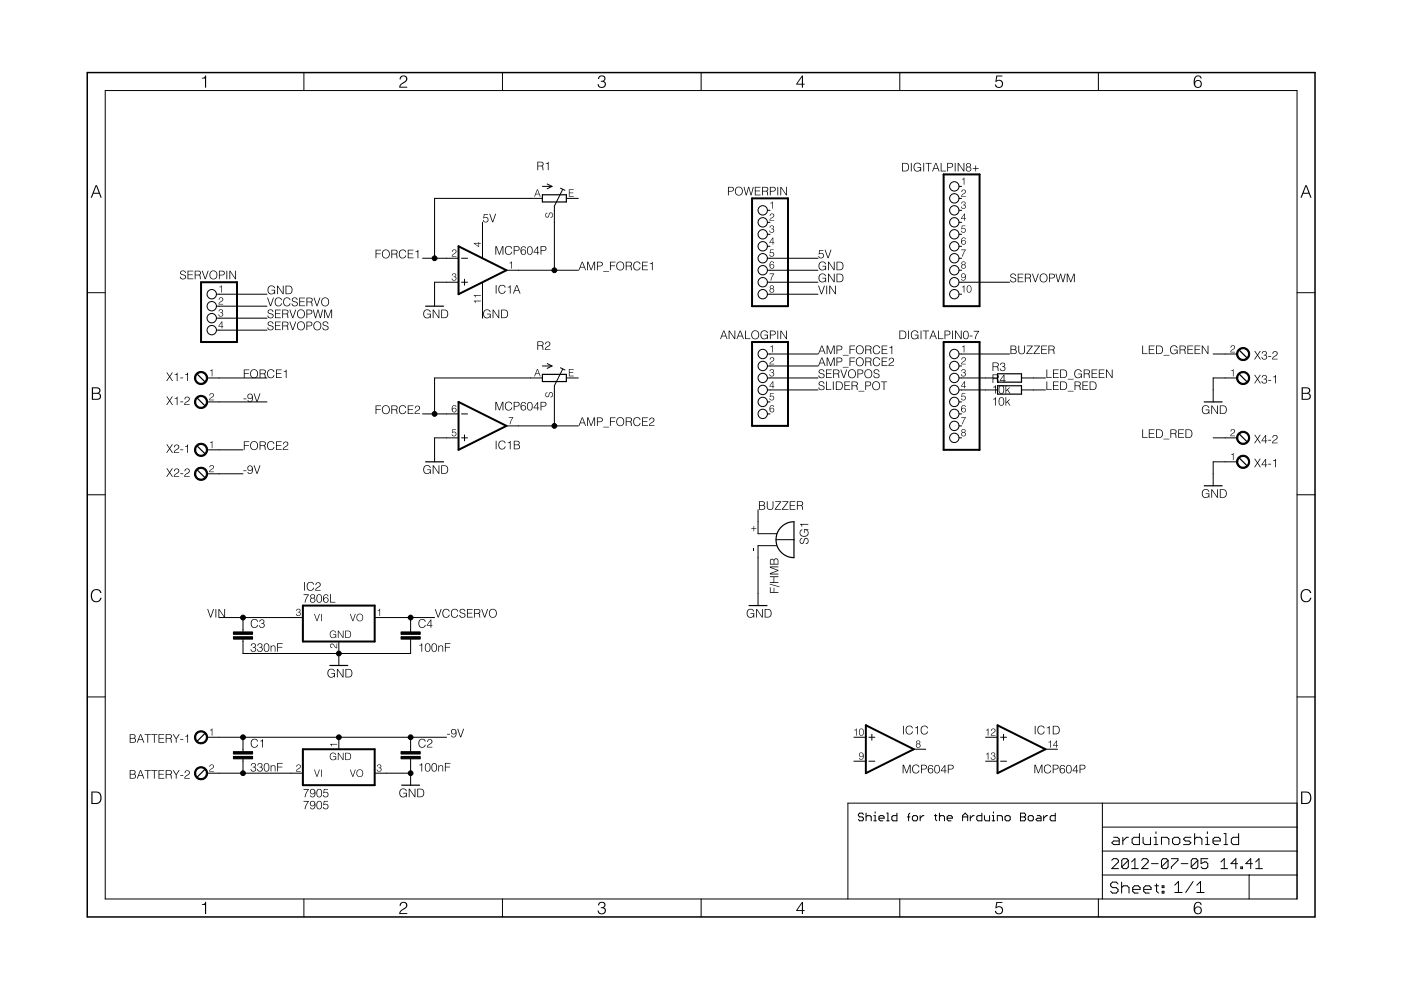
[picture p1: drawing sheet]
<svg xmlns="http://www.w3.org/2000/svg" width="297mm" height="210mm" viewBox="0 0 297 210" stroke-linecap="round" stroke-linejoin="round" font-family="sans-serif">
<g fill="#000">
<path d="M42.8 16.5a.59 .59 0 0 0 .7-.5h.2v2.6h-.2v-1.9h-.7z" fill-rule="evenodd"/>
<path d="M84.9 16.2a.82 .82 0 0 1 1.4 .2 .82 .82 0 0 1-.6 1.2l-.6 .4-.2 .4h1.4v.2h-1.7a2.25 2.25 0 0 1 1.4-1.5 .57 .57 0 0 0-.3-.9 .57 .57 0 0 0-.7 .6h-.3z" fill-rule="evenodd"/>
<path d="M127 16.2a.72 .72 0 0 1 1.1-.1 .72 .72 0 0 1-.1 1.1 .79 .79 0 0 1 .4 1.1 .79 .79 0 0 1-1.2 .3l-.4-.4-.1-.4h.2a.61 .61 0 0 0 .5 .7 .61 .61 0 0 0 .7-.4 .61 .61 0 0 0-.4-.8h-.3v-.2a.54 .54 0 0 0 .7-.4 .54 .54 0 0 0-.6-.6 .54 .54 0 0 0-.5 .6h-.2z" fill-rule="evenodd"/>
<path d="M170 16h.2v1.7h.4v.2h-.4v.7h-.2v-.7h-1.2v-.2zM170 16.4l-.9 1.3h.9z" fill-rule="evenodd"/>
<path d="M211.2 16h1.3v.2h-1.1l-.1 .9a.87 .87 0 0 1 1.3 .3 .87 .87 0 0 1-.5 1.2 .87 .87 0 0 1-1.2-.7h.3a.66 .66 0 0 0 .9 .4 .66 .66 0 0 0 .2-1.1 .66 .66 0 0 0-1.1 .2h-.2z" fill-rule="evenodd"/>
<path d="M253.4 16.2a.79 .79 0 0 1 1.4 .4h-.3a.62 .62 0 0 0-.7-.4 .62 .62 0 0 0-.5 .8v.4a.86 .86 0 0 1 1.4 0 .86 .86 0 0 1-.4 1.3 .86 .86 0 0 1-1.2-.7v-1.1zM253.4 17.8a.63 .63 0 0 0 1.2 0 .63 .63 0 0 0-1.2 0z" fill-rule="evenodd"/>
<path d="M114.1 34.4v.7h.5a.36 .36 0 0 0 .5-.3 .36 .36 0 0 0-.5-.4zM113.9 34.3h.7a.48 .48 0 0 1 .6 .3 .48 .48 0 0 1-.2 .6l.1 .2 .2 .7h-.2a.6 .6 0 0 0-.5-.8h-.5v.8h-.2zM115.7 34.7l.6-.4v1.8h-.1v-1.3z" fill-rule="evenodd"/>
<path d="M191.3 34.5h.6a.9 .9 0 0 1 .8 .9 .9 .9 0 0 1-.8 .9h-.6zM191.4 34.7v1.5h.4a.76 .76 0 0 0 .8-.8 .76 .76 0 0 0-.8-.7zM193.1 34.5h.2v1.8h-.2zM193.9 34.8a.8 .8 0 0 1 1.4 .3h-.2a.68 .68 0 0 0-.9-.4 .68 .68 0 0 0-.3 .9 .63 .63 0 0 0 .6 .6 .63 .63 0 0 0 .6-.6h-.6v-.2h.8v.9h-.2v-.3a.86 .86 0 0 1-1.1 .2 .86 .86 0 0 1-.3-1.1zM195.8 34.5h.1v1.8h-.1zM196.2 34.5h1.3v.2h-.5v1.6h-.2v-1.6h-.6zM198.3 34.5h.2l.7 1.8h-.2l-.2-.5h-.8l-.2 .5h-.2zM198.4 34.7l-.3 .9h.7zM199.5 34.5h.1v1.7h1v.1h-1.1zM200.8 34.5h.7a.52 .52 0 0 1 .6 .6 .52 .52 0 0 1-.7 .4h-.4v.8h-.2zM201 34.7v.7h.4a.38 .38 0 0 0 .5-.3 .38 .38 0 0 0-.5-.4zM202.4 34.5h.2v1.8h-.2zM203.1 34.5h.1l1.1 1.6v-1.6h.2v1.8h-.2l-1.1-1.5v1.5h-.1zM204.9 35.9a.45 .45 0 0 0 .9 0 .45 .45 0 0 0-.9 0zM205 35a.35 .35 0 0 0 .7 0 .35 .35 0 0 0-.7 0zM205 34.7a.48 .48 0 0 1 .7 0 .48 .48 0 0 1-.1 .7 .53 .53 0 0 1 .1 .8 .53 .53 0 0 1-.8 0 .53 .53 0 0 1 .2-.8l-.3-.3zM206.8 35.1h.1v.5h.6v.2h-.6v.5h-.1v-.5h-.6v-.2h.6z" fill-rule="evenodd"/>
<path d="M203.9 37.9l.6-.2v1.5h-.2v-1.2z" fill-rule="evenodd"/>
<path d="M20.3 39.3h.3l1 2.6h-.3l-.3-.8h-1.2l-.3 .8h-.3zM20.4 39.5l-.5 1.4h1z" fill-rule="evenodd"/>
<path d="M38.3 57.5l.1-.1a.62 .62 0 0 1 1 .5h-.2a.4 .4 0 0 0-.5-.4 .4 .4 0 0 0-.1 .6 .61 .61 0 0 1 .8 .8 .61 .61 0 0 1-1 .3l-.2-.4-.1-.1h.2a.44 .44 0 0 0 .6 .5 .44 .44 0 0 0 .1-.8l-.4-.1a.47 .47 0 0 1-.4-.3 .47 .47 0 0 1 .1-.5zM39.8 57.4h1.2v.1h-1.1v.7h1v.1h-1v.8h1.1v.1h-1.2zM41.5 57.5v.7h.5a.36 .36 0 0 0 .4-.3 .36 .36 0 0 0-.4-.4zM41.3 57.4h.7a.48 .48 0 0 1 .6 .3 .48 .48 0 0 1-.3 .6l.2 .2 .1 .7h-.2a.6 .6 0 0 0-.4-.8h-.5v.8h-.2zM42.8 57.4h.2l.5 1.6 .6-1.6h.1l-.6 1.8h-.2zM44.6 57.6a.88 .88 0 0 1 1.3 .1 .88 .88 0 0 1-.1 1.2 .88 .88 0 0 1-1.3-.1l-.1-.7zM44.8 57.6a.76 .76 0 0 0-.1 1.1 .76 .76 0 0 0 1.1 .2 .77 .77 0 0 0 0-1.1 .77 .77 0 0 0-1-.2zM46.4 57.4h.7a.52 .52 0 0 1 .6 .6 .52 .52 0 0 1-.7 .4h-.4v.8h-.2zM46.6 57.5v.8h.4a.38 .38 0 0 0 .5-.4 .38 .38 0 0 0-.5-.4zM48 57.4h.2v1.8h-.2zM48.6 57.4h.2l1.1 1.6v-1.6h.1v1.8h-.2l-1-1.6v1.6h-.2z" fill-rule="evenodd"/>
<path d="M79.6 53h1.2v.1h-1v.6h.9v.2h-.9v.9h-.2zM81.2 53.2a.88 .88 0 0 1 1.2 .1 .88 .88 0 0 1-.1 1.2 .88 .88 0 0 1-1.2-.1l-.1-.7zM81.4 53.2a.76 .76 0 0 0-.2 1.1 .76 .76 0 0 0 1.1 .1 .77 .77 0 0 0 .1-1 .77 .77 0 0 0-1-.2zM83.2 53.1v.7h.5a.36 .36 0 0 0 .4-.3 .36 .36 0 0 0-.4-.4zM83 53h.7a.48 .48 0 0 1 .6 .3 .48 .48 0 0 1-.3 .6l.2 .2 .1 .6-.2 .1a.6 .6 0 0 0-.4-.9h-.5v.9h-.2zM84.8 53.1a.76 .76 0 0 1 1.3 .4h-.2a.67 .67 0 0 0-.9-.3 .67 .67 0 0 0-.2 .9 .59 .59 0 0 0 .5 .6 .59 .59 0 0 0 .6-.5h.2a.83 .83 0 0 1-1.1 .5 .83 .83 0 0 1-.4-1.2zM86.5 53h1.1v.1h-1v.6h.9v.2h-.9v.7h1.1v.2h-1.2zM88.1 53.3l.6-.3v1.8h-.2v-1.4z" fill-rule="evenodd"/>
<path d="M96 53a.5 .5 0 0 1 .8 .2 .5 .5 0 0 1-.5 .7l-.4 .4h.9v.1h-1l.4-.6a.41 .41 0 0 0 .4-.3 .41 .41 0 0 0-.3-.5l-.5 .4z" fill-rule="evenodd"/>
<path d="M96 58.1a.42 .42 0 0 1 .6-.1 .42 .42 0 0 1-.1 .7 .49 .49 0 0 1 0 .8 .49 .49 0 0 1-.7-.5h.1a.37 .37 0 0 0 .3 .5 .37 .37 0 0 0 .4-.4 .37 .37 0 0 0-.4-.4v-.1a.31 .31 0 0 0 .4-.2 .31 .31 0 0 0-.4-.4 .31 .31 0 0 0-.3 .4h-.1z" fill-rule="evenodd"/>
<path d="M100.5 51.5h1l.1-.2v.2h.3v.2h-.3v.6h-.1zM100.7 51.7l.8 .5v-.5z" fill-rule="evenodd"/>
<path d="M102.6 45.4h.9v.1h-.8l-.1 .6a.59 .59 0 0 1 .9 .2 .59 .59 0 0 1-.3 .9 .59 .59 0 0 1-.8-.5h.2a.44 .44 0 0 0 .6 .2 .44 .44 0 0 0 .1-.7 .44 .44 0 0 0-.7 .1h-.1zM103.7 45.3h.2l.6 1.6 .5-1.6h.2l-.7 1.8h-.1z" fill-rule="evenodd"/>
<path d="M105 52.2h.3l.6 1.6 .6-1.6h.2v1.8h-.1v-1.6l-.6 1.6h-.2l-.6-1.6v1.6h-.2zM107.3 52.4a.76 .76 0 0 1 1.3 .3h-.2a.67 .67 0 0 0-.9-.3 .67 .67 0 0 0-.3 1 .59 .59 0 0 0 .6 .5 .59 .59 0 0 0 .6-.5h.2a.83 .83 0 0 1-1.1 .6 .83 .83 0 0 1-.4-1.2zM108.9 52.2h.7a.52 .52 0 0 1 .6 .6 .52 .52 0 0 1-.7 .4h-.4v.8h-.2zM109.1 52.3v.8h.4a.38 .38 0 0 0 .5-.4 .38 .38 0 0 0-.5-.4zM110.6 52.4l.6-.1 .3 .2v.2h-.2a.45 .45 0 0 0-.6-.3 .45 .45 0 0 0-.2 .6v.2a.58 .58 0 0 1 .9 0 .58 .58 0 0 1-.2 .8 .58 .58 0 0 1-.8-.4v-.7zM110.6 53.5a.43 .43 0 0 0 .8 0 .43 .43 0 0 0-.8 0zM112.1 52.4l-.2 .6a.56 .56 0 0 0 0 .6 .56 .56 0 0 0 .7 .2l.2-.7a.51 .51 0 0 0-.1-.5 .51 .51 0 0 0-.6-.2zM111.9 52.4a.69 .69 0 0 1 .9 .1 .69 .69 0 0 1 .1 .8 .63 .63 0 0 1-.7 .7 .63 .63 0 0 1-.5-.9zM113.9 52.2h.2v1.2h.2v.2h-.2v.4h-.2v-.4h-.8zM113.9 52.5l-.6 .9h.6zM114.6 52.2h.7a.52 .52 0 0 1 .6 .6 .52 .52 0 0 1-.7 .4h-.4v.8h-.2zM114.8 52.3v.8h.4a.38 .38 0 0 0 .5-.4 .38 .38 0 0 0-.5-.4z" fill-rule="evenodd"/>
<path d="M108 55.7l.5-.3v1.5h-.1v-1.1z" fill-rule="evenodd"/>
<path d="M113.9 40.2h.1l.6 1.5h-.1l-.2-.5h-.7l-.2 .5h-.1zM113.9 40.3l-.3 .8h.6z" fill-rule="evenodd"/>
<path d="M115.7 45.2l.4-.1v.1a.36 .36 0 0 0-.5 .4 .36 .36 0 0 0 .4 .4 .36 .36 0 0 0 .3-.5l.1-.1a.48 .48 0 0 1 .7-.3 .48 .48 0 0 1 .1 .7l-.3 .3-.2 .1v-.2a.38 .38 0 0 0 .5-.5 .38 .38 0 0 0-.7-.1 .49 .49 0 0 1-.2 .6 .49 .49 0 0 1-.7-.2z" fill-rule="evenodd"/>
<path d="M120.6 40.2h1v.1h-.8v.5h.7v.2h-.7v.6h.9v.1h-1.1z" fill-rule="evenodd"/>
<path d="M123.4 55.5h.2l.6 1.8h-.1l-.2-.6h-.9l-.2 .6h-.1zM123.5 55.6l-.4 1h.7zM124.5 55.5h.2l.6 1.6 .6-1.6h.3v1.8h-.2v-1.6l-.6 1.6h-.2l-.5-1.6v1.6h-.2zM126.6 55.5h.6a.52 .52 0 0 1 .6 .6 .52 .52 0 0 1-.7 .4h-.4v.8h-.1zM126.7 55.6v.8h.4a.38 .38 0 0 0 .5-.4 .38 .38 0 0 0-.4-.4zM127.9 57.5h1.2v.1h-1.2zM129.3 55.5h1.2v.1h-1v.7h.9v.1h-.9v.9h-.2zM130.9 55.7a.88 .88 0 0 1 1.2 .1 .88 .88 0 0 1-.1 1.2 .88 .88 0 0 1-1.2-.1l-.1-.7zM131.1 55.7a.76 .76 0 0 0-.2 1.1 .76 .76 0 0 0 1.1 .2 .77 .77 0 0 0 .1-1.1 .77 .77 0 0 0-1-.2zM132.8 55.6v.7h.6a.36 .36 0 0 0 .4-.3 .36 .36 0 0 0-.4-.4zM132.7 55.5h.7a.48 .48 0 0 1 .6 .3 .48 .48 0 0 1-.3 .6l.2 .2 .1 .7h-.2a.6 .6 0 0 0-.4-.8h-.6v.8h-.1zM134.5 55.7a.76 .76 0 0 1 1.3 .3h-.2a.67 .67 0 0 0-.9-.3 .67 .67 0 0 0-.2 1 .59 .59 0 0 0 .5 .5 .59 .59 0 0 0 .6-.5h.2a.83 .83 0 0 1-1.1 .6 .83 .83 0 0 1-.4-1.2zM136.1 55.5h1.2v.1h-1v.7h.9v.1h-.9v.7h1.1v.2h-1.3zM137.8 55.9l.6-.4v1.8h-.2v-1.3z" fill-rule="evenodd"/>
<path d="M154.3 39.6h.7a.52 .52 0 0 1 .6 .6 .52 .52 0 0 1-.7 .4h-.4v.8h-.2zM154.5 39.8v.7h.4a.38 .38 0 0 0 .5-.3 .38 .38 0 0 0-.4-.4zM156 39.9a.88 .88 0 0 1 1.3 0 .88 .88 0 0 1-.1 1.3 .88 .88 0 0 1-1.3-.2l-.1-.7zM156.2 39.9a.76 .76 0 0 0-.1 1.1 .76 .76 0 0 0 1.1 .1 .77 .77 0 0 0 0-1 .77 .77 0 0 0-1-.2zM157.7 39.6h.1l.4 1.6 .4-1.6h.2l.4 1.6 .4-1.6h.2l-.5 1.8h-.2l-.4-1.6-.4 1.6h-.2zM160 39.6h1.2v.2h-1v.6h.9v.2h-.9v.7h1.1v.1h-1.3zM161.7 39.8v.7h.6a.36 .36 0 0 0 .4-.4 .36 .36 0 0 0-.4-.3zM161.6 39.6h.7a.48 .48 0 0 1 .6 .3 .48 .48 0 0 1-.3 .6l.2 .2 .1 .7h-.2a.6 .6 0 0 0-.4-.8h-.6v.8h-.1zM163.2 39.6h.7a.52 .52 0 0 1 .6 .6 .52 .52 0 0 1-.7 .4h-.4v.8h-.2zM163.4 39.8v.7h.4a.38 .38 0 0 0 .5-.3 .38 .38 0 0 0-.5-.4zM164.8 39.6h.2v1.8h-.2zM165.5 39.6h.1l1.1 1.6v-1.6h.2v1.8h-.2l-1.1-1.5v1.5h-.1z" fill-rule="evenodd"/>
<path d="M163.2 58h.9l-.6 1.5h-.1v-.4l.6-1h-.8z" fill-rule="evenodd"/>
<path d="M163.3 45.4a.5 .5 0 0 1 .8 .2 .5 .5 0 0 1-.5 .7l-.3 .4h.8v.1h-.9l.3-.6a.41 .41 0 0 0 .5-.3 .41 .41 0 0 0-.3-.5l-.5 .4z" fill-rule="evenodd"/>
<path d="M163.3 52.9h.8v.1h-.7l-.1 .5a.51 .51 0 0 1 .8 .2 .51 .51 0 0 1-.3 .7 .51 .51 0 0 1-.7-.4h.2a.38 .38 0 0 0 .5 .2 .38 .38 0 0 0 .1-.6 .38 .38 0 0 0-.6 .1h-.1z" fill-rule="evenodd"/>
<path d="M163.3 47.9a.42 .42 0 0 1 .7 0 .42 .42 0 0 1-.1 .6 .49 .49 0 0 1-.1 .9 .49 .49 0 0 1-.7-.5h.2a.37 .37 0 0 0 .3 .4 .37 .37 0 0 0 .4-.4 .37 .37 0 0 0-.5-.3v-.1a.31 .31 0 0 0 .4-.3 .31 .31 0 0 0-.3-.3 .31 .31 0 0 0-.3 .3h-.1z" fill-rule="evenodd"/>
<path d="M163.3 43l.5-.3v1.5h-.1v-1.1z" fill-rule="evenodd"/>
<path d="M163.8 50.4h.2v1h.2l-.2 .1v.4h-.2v-.4h-.7zM163.8 50.6l-.5 .8h.5z" fill-rule="evenodd"/>
<path d="M163.3 55.6l.6-.1 .2 .1v.2h-.1a.41 .41 0 0 0-.6-.2 .41 .41 0 0 0-.1 .6 .51 .51 0 0 1 .8 0 .51 .51 0 0 1-.2 .8 .51 .51 0 0 1-.7-.4zM163.3 56.5a.4 .4 0 0 0 .8 0 .4 .4 0 0 0-.8 0z" fill-rule="evenodd"/>
<path d="M173.7 53h.9v.1h-.8l-.1 .6a.59 .59 0 0 1 .9 .2 .59 .59 0 0 1-.3 .9 .59 .59 0 0 1-.8-.5h.2a.44 .44 0 0 0 .6 .2 .44 .44 0 0 0 .1-.7 .44 .44 0 0 0-.7 .1h-.1zM174.8 53h.2l.6 1.6 .5-1.6h.2l-.6 1.8h-.2z" fill-rule="evenodd"/>
<path d="M173.7 58.3a.8 .8 0 0 1 1.4 .3h-.1a.68 .68 0 0 0-1-.4 .68 .68 0 0 0-.3 .9 .63 .63 0 0 0 .7 .6 .63 .63 0 0 0 .6-.7h-.6v-.1h.7v.9h-.1v-.3a.86 .86 0 0 1-1.2 .2 .86 .86 0 0 1-.2-1.1zM175.6 58h.1l1.1 1.6v-1.6h.2v1.8h-.2l-1.1-1.5v1.5h-.1zM177.4 58h.6a.9 .9 0 0 1 .8 .9 .9 .9 0 0 1-.8 .9h-.6zM177.5 58.2v1.5h.4a.76 .76 0 0 0 .8-.8 .76 .76 0 0 0-.8-.7z" fill-rule="evenodd"/>
<path d="M173.7 55.7a.8 .8 0 0 1 1.4 .3h-.1a.68 .68 0 0 0-1-.3 .68 .68 0 0 0-.3 .9 .63 .63 0 0 0 .7 .6 .63 .63 0 0 0 .6-.7h-.6v-.1h.7v.9h-.1v-.3a.86 .86 0 0 1-1.2 .2 .86 .86 0 0 1-.2-1.2zM175.6 55.5h.1l1.1 1.6v-1.6h.2v1.8h-.2l-1.1-1.6v1.6h-.1zM177.4 55.5h.6a.9 .9 0 0 1 .8 .9 .9 .9 0 0 1-.8 .9h-.6zM177.5 55.6v1.5h.4a.76 .76 0 0 0 .8-.7 .76 .76 0 0 0-.8-.8z" fill-rule="evenodd"/>
<path d="M203.8 52.9h1l-.6 1.5h-.2l.1-.3 .5-1.1h-.8z" fill-rule="evenodd"/>
<path d="M204 40.3a.5 .5 0 0 1 .8 .2 .5 .5 0 0 1-.5 .7l-.4 .4h.9v.1h-1l.4-.6a.41 .41 0 0 0 .4-.3 .41 .41 0 0 0-.3-.5l-.5 .4z" fill-rule="evenodd"/>
<path d="M203.9 47.8h.8v.1h-.6l-.1 .5a.51 .51 0 0 1 .7 .2 .51 .51 0 0 1-.3 .7 .51 .51 0 0 1-.6-.4h.1a.38 .38 0 0 0 .6 .2 .38 .38 0 0 0 0-.6 .38 .38 0 0 0-.6 .1h-.1z" fill-rule="evenodd"/>
<path d="M203.9 58.1a.6 .6 0 0 1 .8 0 .6 .6 0 0 1 .1 .8 .5 .5 0 0 1-.4 .6 .5 .5 0 0 1-.6-.4h.1a.41 .41 0 0 0 .6 .2 .41 .41 0 0 0 .1-.6 .49 .49 0 0 1-.7 .1 .49 .49 0 0 1 0-.7zM203.9 58.5a.37 .37 0 0 0 .7 0 .37 .37 0 0 0-.7 0z" fill-rule="evenodd"/>
<path d="M204 42.8a.42 .42 0 0 1 .6 0 .42 .42 0 0 1-.1 .6 .49 .49 0 0 1 0 .9 .49 .49 0 0 1-.7-.5h.1a.37 .37 0 0 0 .3 .4 .37 .37 0 0 0 .4-.4 .37 .37 0 0 0-.4-.3v-.1a.31 .31 0 0 0 .4-.3 .31 .31 0 0 0-.4-.3 .31 .31 0 0 0-.3 .4h-.1z" fill-rule="evenodd"/>
<path d="M203.9 56.5a.35 .35 0 0 0 .7 0 .35 .35 0 0 0-.7 0zM204 55.8a.28 .28 0 0 0 .5 0 .28 .28 0 0 0-.5 0zM204 55.5a.41 .41 0 0 1 .6 0 .41 .41 0 0 1-.1 .6 .45 .45 0 0 1 .1 .7 .45 .45 0 0 1-.7 0 .45 .45 0 0 1 .1-.7l-.2-.2z" fill-rule="evenodd"/>
<path d="M204.5 45.3h.1v1h.2l-.2 .1v.4h-.2v-.4h-.6zM204.4 45.5l-.5 .8h.5z" fill-rule="evenodd"/>
<path d="M204 50.5l.5-.1 .2 .2 .1 .1h-.2a.41 .41 0 0 0-.6-.1 .41 .41 0 0 0-.1 .5 .51 .51 0 0 1 .8 0 .51 .51 0 0 1-.2 .8 .51 .51 0 0 1-.7-.4zM204 51.4a.37 .37 0 0 0 .7 0 .37 .37 0 0 0-.7 0z" fill-rule="evenodd"/>
<path d="M214.3 58.1h.1a.62 .62 0 0 1 1 .4h-.2a.4 .4 0 0 0-.5-.4 .4 .4 0 0 0-.1 .7h.1a.61 .61 0 0 1 .7 .7 .61 .61 0 0 1-1 .3l-.2-.4v-.1h.1a.44 .44 0 0 0 .6 .5 .44 .44 0 0 0 .1-.8l-.4-.1a.47 .47 0 0 1-.4-.3 .47 .47 0 0 1 .1-.5zM215.8 58h1.2v.2h-1.1v.6h1v.2h-1v.7h1.1v.1h-1.2zM217.5 58.2v.7h.5a.36 .36 0 0 0 .4-.4 .36 .36 0 0 0-.4-.3zM217.3 58h.7a.48 .48 0 0 1 .6 .3 .48 .48 0 0 1-.3 .6l.2 .2 .1 .7h-.2a.6 .6 0 0 0-.4-.8h-.5v.8h-.2zM218.8 58h.2l.5 1.6 .6-1.6h.1l-.6 1.8h-.2zM220.6 58.3a.88 .88 0 0 1 1.3 0 .88 .88 0 0 1-.1 1.3 .88 .88 0 0 1-1.3-.1l-.1-.8zM220.8 58.3a.76 .76 0 0 0-.1 1.1 .76 .76 0 0 0 1.1 .1 .77 .77 0 0 0 0-1 .77 .77 0 0 0-1-.2zM222.4 58h.7a.52 .52 0 0 1 .6 .6 .52 .52 0 0 1-.7 .4h-.4v.8h-.2zM222.6 58.2v.7h.4a.38 .38 0 0 0 .5-.3 .38 .38 0 0 0-.5-.4zM223.8 58h.2l.4 1.6 .4-1.6h.2l.4 1.6 .4-1.6h.1l-.4 1.8h-.2l-.4-1.6-.5 1.6h-.1zM226.2 58h.2l.6 1.6 .6-1.6h.3v1.8h-.2v-1.6l-.6 1.6h-.2l-.6-1.6v1.6h-.1z" fill-rule="evenodd"/>
<path d="M276.8 39.3h.3l1 2.6h-.3l-.3-.8h-1.2l-.3 .8h-.3zM276.9 39.5l-.5 1.4h1z" fill-rule="evenodd"/>
<path d="M35.3 79h.2l.5 .7 .5-.7h.1l-.5 .9 .6 .9h-.2l-.5-.8-.6 .8h-.2l.7-.9zM37 79.4l.6-.4v1.8h-.1v-1.3zM38.2 80.1h.6v.1h-.6zM39.2 79.4l.7-.4v1.8h-.2v-1.3z" fill-rule="evenodd"/>
<path d="M44.5 78.6l.5-.3v1.5h-.1v-1.1z" fill-rule="evenodd"/>
<path d="M46.5 63.2a.5 .5 0 0 1 .8 .2 .5 .5 0 0 1-.5 .7l-.3 .3h.8v.2h-1l.4-.6a.41 .41 0 0 0 .5-.4 .41 .41 0 0 0-.3-.4l-.5 .3z" fill-rule="evenodd"/>
<path d="M46.5 65.7a.42 .42 0 0 1 .6 0 .42 .42 0 0 1 0 .6 .49 .49 0 0 1-.1 .9 .49 .49 0 0 1-.7-.5h.1a.37 .37 0 0 0 .4 .4 .37 .37 0 0 0 .4-.4 .37 .37 0 0 0-.5-.3v-.1a.31 .31 0 0 0 .4-.3 .31 .31 0 0 0-.3-.4 .31 .31 0 0 0-.3 .4h-.1z" fill-rule="evenodd"/>
<path d="M46.5 60.8l.5-.3v1.5h-.1v-1.1z" fill-rule="evenodd"/>
<path d="M47 68.1h.1v1h.2l-.2 .2v.3h-.1v-.3h-.7zM47 68.3l-.6 .8h.6z" fill-rule="evenodd"/>
<path d="M56.6 63.1h.2l.6 1.6 .5-1.6h.2l-.7 1.8h-.1zM58.5 63.3a.76 .76 0 0 1 1.3 .3h-.2a.67 .67 0 0 0-.9-.3 .67 .67 0 0 0-.3 1 .59 .59 0 0 0 .6 .5 .59 .59 0 0 0 .6-.5h.2a.83 .83 0 0 1-1.1 .6 .83 .83 0 0 1-.4-1.2zM60.3 63.3a.76 .76 0 0 1 1.3 .3h-.2a.67 .67 0 0 0-.9-.3 .67 .67 0 0 0-.3 1 .59 .59 0 0 0 .6 .5 .59 .59 0 0 0 .6-.5h.2a.83 .83 0 0 1-1.1 .6 .83 .83 0 0 1-.4-1.2zM62 63.2l.1-.1a.62 .62 0 0 1 1 .5h-.2a.4 .4 0 0 0-.5-.4 .4 .4 0 0 0-.2 .6l.1 .1a.61 .61 0 0 1 .8 .7 .61 .61 0 0 1-1 .3l-.3-.4v-.1h.2a.44 .44 0 0 0 .6 .5 .44 .44 0 0 0 .1-.8l-.4-.1a.47 .47 0 0 1-.4-.3 .47 .47 0 0 1 .1-.5zM63.5 63.1h1.1v.2h-1v.6h.9v.1h-.9v.8h1.1v.1h-1.2zM65.1 63.3v.6h.6a.36 .36 0 0 0 .4-.3 .36 .36 0 0 0-.4-.3zM65 63.1h.7a.48 .48 0 0 1 .6 .3 .48 .48 0 0 1-.3 .6l.2 .2 .1 .7h-.2a.6 .6 0 0 0-.4-.8h-.6v.8h-.1zM66.5 63.1h.2l.5 1.6 .5-1.6h.2l-.6 1.8h-.2zM68.3 63.3a.88 .88 0 0 1 1.3 .1 .88 .88 0 0 1-.1 1.3 .88 .88 0 0 1-1.3-.2l-.1-.7zM68.5 63.4a.76 .76 0 0 0-.1 1 .76 .76 0 0 0 1 .2 .77 .77 0 0 0 .1-1 .77 .77 0 0 0-1-.2z" fill-rule="evenodd"/>
<path d="M56.9 65.7h.1a.62 .62 0 0 1 1 .4h-.2a.4 .4 0 0 0-.5-.4 .4 .4 0 0 0-.2 .7h.1a.61 .61 0 0 1 .8 .7 .61 .61 0 0 1-1 .3l-.3-.4v-.1h.2a.44 .44 0 0 0 .5 .5 .44 .44 0 0 0 .2-.7l-.4-.1a.47 .47 0 0 1-.4-.3 .47 .47 0 0 1 .1-.6zM58.3 65.6h1.2v.2h-1v.6h.9v.2h-.9v.7h1v.1h-1.2zM60 65.8v.7h.5a.36 .36 0 0 0 .5-.4 .36 .36 0 0 0-.4-.3zM59.8 65.6h.7a.48 .48 0 0 1 .6 .4 .48 .48 0 0 1-.2 .6l.2 .2 .1 .6h-.2a.6 .6 0 0 0-.5-.8h-.5v.8h-.2zM61.4 65.6h.1l.6 1.6 .5-1.6h.2l-.6 1.8h-.2zM63.2 65.9a.88 .88 0 0 1 1.2 .1 .88 .88 0 0 1-.1 1.2 .88 .88 0 0 1-1.2-.1l-.1-.7zM63.4 65.9a.76 .76 0 0 0-.2 1.1 .76 .76 0 0 0 1.1 .1 .77 .77 0 0 0 .1-1 .77 .77 0 0 0-1-.2zM65 65.6h.6a.52 .52 0 0 1 .6 .6 .52 .52 0 0 1-.7 .5h-.4v.7h-.1zM65.1 65.8v.7h.4a.38 .38 0 0 0 .5-.3 .38 .38 0 0 0-.4-.4zM66.3 65.6h.2l.4 1.6 .4-1.6h.2l.4 1.6 .4-1.6h.2l-.5 1.8h-.2l-.4-1.5-.4 1.5h-.2zM68.7 65.6h.3l.6 1.6 .6-1.6h.2v1.8h-.2v-1.6l-.6 1.6h-.1l-.6-1.6v1.6h-.2z" fill-rule="evenodd"/>
<path d="M56.9 68.3l.1-.1a.62 .62 0 0 1 1 .5h-.2a.4 .4 0 0 0-.5-.5 .4 .4 0 0 0-.2 .7h.1a.61 .61 0 0 1 .8 .7 .61 .61 0 0 1-1 .4l-.3-.4v-.1h.2a.44 .44 0 0 0 .5 .4 .44 .44 0 0 0 .2-.7l-.4-.1a.47 .47 0 0 1-.4-.3 .47 .47 0 0 1 .1-.5zM58.3 68.2h1.2v.1h-1v.7h.9v.1h-.9v.7h1v.2h-1.2zM60 68.3v.7h.5a.36 .36 0 0 0 .5-.3 .36 .36 0 0 0-.4-.4zM59.8 68.2h.7a.48 .48 0 0 1 .6 .3 .48 .48 0 0 1-.2 .6l.2 .2 .1 .7h-.2a.6 .6 0 0 0-.5-.8h-.5v.8h-.2zM61.4 68.2h.1l.6 1.6 .5-1.6h.2l-.6 1.8h-.2zM63.2 68.4a.88 .88 0 0 1 1.2 .1 .88 .88 0 0 1-.1 1.2 .88 .88 0 0 1-1.2-.1l-.1-.7zM63.4 68.4a.76 .76 0 0 0-.2 1.1 .76 .76 0 0 0 1.1 .1 .77 .77 0 0 0 .1-1 .77 .77 0 0 0-1-.2zM65 68.2h.6a.52 .52 0 0 1 .6 .6 .52 .52 0 0 1-.7 .4h-.4v.8h-.1zM65.1 68.3v.7h.4a.38 .38 0 0 0 .5-.3 .38 .38 0 0 0-.4-.4zM66.7 68.4a.88 .88 0 0 1 1.2 .1 .88 .88 0 0 1-.1 1.2 .88 .88 0 0 1-1.2-.1l-.1-.7zM66.9 68.4a.76 .76 0 0 0-.2 1.1 .76 .76 0 0 0 1.1 .1 .77 .77 0 0 0 .1-1 .77 .77 0 0 0-1-.2zM68.6 68.3v-.1a.62 .62 0 0 1 1 .5h-.1a.4 .4 0 0 0-.6-.5 .4 .4 0 0 0-.1 .7h.1a.61 .61 0 0 1 .8 .7 .61 .61 0 0 1-1.1 .4l-.2-.4v-.1h.1a.44 .44 0 0 0 .6 .4 .44 .44 0 0 0 .1-.7l-.4-.1a.47 .47 0 0 1-.4-.3 .47 .47 0 0 1 .2-.5z" fill-rule="evenodd"/>
<path d="M56.9 60.8a.8 .8 0 0 1 1.4 .3h-.2a.68 .68 0 0 0-.9-.4 .68 .68 0 0 0-.3 1 .63 .63 0 0 0 .7 .6 .63 .63 0 0 0 .6-.7h-.6v-.2h.7v1h-.1v-.3a.86 .86 0 0 1-1.2 .2 .86 .86 0 0 1-.2-1.2zM58.7 60.6h.2l1.1 1.5v-1.5h.1v1.8h-.2l-1-1.6v1.6h-.2zM60.5 60.6h.7a.9 .9 0 0 1 .8 .9 .9 .9 0 0 1-.8 .9h-.7zM60.7 60.7v1.5h.4a.76 .76 0 0 0 .7-.7 .76 .76 0 0 0-.7-.8z" fill-rule="evenodd"/>
<path d="M89.9 65.9a.8 .8 0 0 1 1.4 .3h-.2a.68 .68 0 0 0-.9-.4 .68 .68 0 0 0-.3 1 .63 .63 0 0 0 .7 .6 .63 .63 0 0 0 .6-.7h-.6v-.2h.7v.9h-.1v-.3a.86 .86 0 0 1-1.2 .2 .86 .86 0 0 1-.2-1.1zM91.7 65.6h.2l1.1 1.6v-1.6h.2v1.8h-.2l-1.1-1.5v1.5h-.2zM93.6 65.6h.6a.9 .9 0 0 1 .8 .9 .9 .9 0 0 1-.8 .9h-.6zM93.7 65.8v1.5h.4a.76 .76 0 0 0 .8-.8 .76 .76 0 0 0-.8-.7z" fill-rule="evenodd"/>
<path d="M100.4 63.8h1.5v.1h-1.1l-.1 .4zM100.4 62.6h1.5v.1h-1.1l-.1 .4z" fill-rule="evenodd"/>
<path d="M102.6 65.9a.8 .8 0 0 1 1.4 .3h-.2a.68 .68 0 0 0-.9-.4 .68 .68 0 0 0-.3 1 .63 .63 0 0 0 .7 .6 .63 .63 0 0 0 .6-.7h-.6v-.2h.7v.9h-.1v-.3a.86 .86 0 0 1-1.2 .2 .86 .86 0 0 1-.2-1.1zM104.4 65.6h.2l1.1 1.6v-1.6h.2v1.8h-.2l-1.1-1.5v1.5h-.2zM106.3 65.6h.6a.9 .9 0 0 1 .8 .9 .9 .9 0 0 1-.8 .9h-.6zM106.4 65.8v1.5h.4a.76 .76 0 0 0 .8-.8 .76 .76 0 0 0-.8-.7z" fill-rule="evenodd"/>
<path d="M105.1 60.4h.2v1.8h-.2zM105.9 60.6a.76 .76 0 0 1 1.3 .4h-.2a.67 .67 0 0 0-.9-.3 .67 .67 0 0 0-.2 .9 .59 .59 0 0 0 .5 .5 .59 .59 0 0 0 .6-.4h.2a.83 .83 0 0 1-1.1 .5 .83 .83 0 0 1-.4-1.2zM107.6 60.8l.7-.3v1.7h-.2v-1.3zM109.5 60.4h.2l.7 1.8h-.2l-.2-.5h-.8l-.3 .5h-.1zM109.6 60.6l-.4 .9h.7z" fill-rule="evenodd"/>
<path d="M113.9 78.3h.1l.6 1.5h-.1l-.2-.5h-.7l-.2 .5h-.1zM113.9 78.4l-.3 .8h.6z" fill-rule="evenodd"/>
<path d="M114.1 72.5v.7h.5a.36 .36 0 0 0 .5-.3 .36 .36 0 0 0-.5-.4zM113.9 72.4h.7a.48 .48 0 0 1 .6 .3 .48 .48 0 0 1-.2 .6l.1 .2 .2 .7h-.2a.6 .6 0 0 0-.5-.8h-.5v.8h-.2zM115.7 72.6a.57 .57 0 0 1 1 .1 .57 .57 0 0 1-.6 .8l-.4 .5h1v.2h-1.2l.1-.4 .4-.4a.43 .43 0 0 0 .5-.5 .43 .43 0 0 0-.6-.3l-.2 .4h-.1z" fill-rule="evenodd"/>
<path d="M120.6 78.3h1v.1h-.8v.5h.7v.2h-.7v.6h.9v.1h-1.1z" fill-rule="evenodd"/>
<path d="M153.4 70.1h.2l.7 1.8h-.2l-.2-.6h-.8l-.3 .6h-.1zM153.5 70.2l-.4 1h.7zM154.5 70.1h.2l1 1.6v-1.6h.2v1.8h-.2l-1-1.6v1.6h-.2zM156.8 70.1h.2l.7 1.8h-.2l-.2-.6h-.8l-.2 .6h-.2zM156.9 70.2l-.3 1h.7zM158 70.1h.1v1.6h1v.2h-1.1zM159.5 70.3a.88 .88 0 0 1 1.2 .1 .88 .88 0 0 1-.1 1.2 .88 .88 0 0 1-1.2-.1l-.1-.7zM159.7 70.3a.76 .76 0 0 0-.2 1.1 .76 .76 0 0 0 1.1 .2 .77 .77 0 0 0 .1-1.1 .77 .77 0 0 0-1-.2zM161.4 70.3a.8 .8 0 0 1 1.4 .3h-.2a.68 .68 0 0 0-.9-.3 .68 .68 0 0 0-.3 .9 .63 .63 0 0 0 .7 .6 .63 .63 0 0 0 .6-.7h-.6v-.1h.7v.9h-.1v-.3a.86 .86 0 0 1-1.2 .2 .86 .86 0 0 1-.2-1.2zM163.2 70.1h.7a.52 .52 0 0 1 .6 .6 .52 .52 0 0 1-.7 .4h-.4v.8h-.2zM163.4 70.2v.8h.4a.38 .38 0 0 0 .5-.4 .38 .38 0 0 0-.5-.4zM164.8 70.1h.2v1.8h-.2zM165.5 70.1h.1l1.1 1.6v-1.6h.2v1.8h-.2l-1.1-1.6v1.6h-.1z" fill-rule="evenodd"/>
<path d="M163.3 75.9a.5 .5 0 0 1 .8 .2 .5 .5 0 0 1-.5 .6l-.3 .4h.8v.2h-.9l.3-.6a.41 .41 0 0 0 .5-.4 .41 .41 0 0 0-.3-.4l-.5 .3z" fill-rule="evenodd"/>
<path d="M163.3 78.4a.42 .42 0 0 1 .7 0 .42 .42 0 0 1-.1 .6 .49 .49 0 0 1-.1 .8 .49 .49 0 0 1-.7-.4h.2a.37 .37 0 0 0 .3 .4 .37 .37 0 0 0 .4-.4 .37 .37 0 0 0-.5-.3v-.1a.31 .31 0 0 0 .4-.3 .31 .31 0 0 0-.3-.4 .31 .31 0 0 0-.3 .4h-.1z" fill-rule="evenodd"/>
<path d="M163.3 61.6a.35 .35 0 0 0 .7 0 .35 .35 0 0 0-.7 0zM163.3 60.9a.3 .3 0 0 0 .6 0 .3 .3 0 0 0-.6 0zM163.3 60.6a.41 .41 0 0 1 .6 0 .41 .41 0 0 1 0 .6 .45 .45 0 0 1 .1 .7 .45 .45 0 0 1-.7 0 .45 .45 0 0 1 .1-.7l-.2-.3z" fill-rule="evenodd"/>
<path d="M163.3 73.5l.5-.3v1.5h-.1v-1.1z" fill-rule="evenodd"/>
<path d="M174.2 73.3h.1l.7 1.8h-.1l-.2-.6h-.9l-.2 .6h-.2zM174.2 73.4l-.3 1h.7zM175.3 73.3h.2l.6 1.6 .6-1.6h.3v1.8h-.2v-1.6l-.6 1.6h-.2l-.6-1.6v1.6h-.1zM177.4 73.3h.6a.52 .52 0 0 1 .6 .5 .52 .52 0 0 1-.7 .5h-.4v.8h-.1zM177.5 73.4v.7h.4a.38 .38 0 0 0 .5-.3 .38 .38 0 0 0-.4-.4zM178.7 75.3h1.2v.1h-1.2zM180.1 73.3h1.2v.1h-1v.7h.9v.1h-.9v.9h-.2zM181.7 73.5a.88 .88 0 0 1 1.2 .1 .88 .88 0 0 1-.1 1.2 .88 .88 0 0 1-1.2-.1l-.1-.7zM181.9 73.5a.76 .76 0 0 0-.2 1.1 .76 .76 0 0 0 1.1 .1 .77 .77 0 0 0 .1-1 .77 .77 0 0 0-1-.2zM183.6 73.4v.7h.6a.36 .36 0 0 0 .4-.3 .36 .36 0 0 0-.4-.4zM183.5 73.3h.7a.48 .48 0 0 1 .6 .3 .48 .48 0 0 1-.3 .6l.2 .2 .1 .6-.2 .1a.6 .6 0 0 0-.4-.9h-.6v.9h-.1zM185.3 73.4a.76 .76 0 0 1 1.3 .4h-.2a.67 .67 0 0 0-.9-.3 .67 .67 0 0 0-.2 1 .59 .59 0 0 0 .5 .5 .59 .59 0 0 0 .6-.5h.2a.83 .83 0 0 1-1.1 .6 .83 .83 0 0 1-.4-1.2zM186.9 73.3h1.2v.1h-1v.7h.9v.1h-.9v.7h1.1v.2h-1.3zM188.6 73.7l.6-.4v1.8h-.2v-1.3z" fill-rule="evenodd"/>
<path d="M174.2 75.8h.1l.7 1.8h-.1l-.2-.6h-.9l-.2 .6h-.2zM174.2 76l-.3 .9h.7zM175.3 75.8h.2l.6 1.6 .6-1.6h.3v1.8h-.2v-1.6l-.6 1.6h-.2l-.6-1.6v1.6h-.1zM177.4 75.8h.6a.52 .52 0 0 1 .6 .6 .52 .52 0 0 1-.7 .4h-.4v.8h-.1zM177.5 76v.7h.4a.38 .38 0 0 0 .5-.4 .38 .38 0 0 0-.4-.3zM178.7 77.8h1.2v.1h-1.2zM180.1 75.8h1.2v.2h-1v.6h.9v.1h-.9v.9h-.2zM181.7 76a.88 .88 0 0 1 1.2 .1 .88 .88 0 0 1-.1 1.3 .88 .88 0 0 1-1.2-.2l-.1-.7zM181.9 76.1a.76 .76 0 0 0-.2 1 .76 .76 0 0 0 1.1 .2 .77 .77 0 0 0 .1-1 .77 .77 0 0 0-1-.2zM183.6 76v.6h.6a.36 .36 0 0 0 .4-.3 .36 .36 0 0 0-.4-.3zM183.5 75.8h.7a.48 .48 0 0 1 .6 .3 .48 .48 0 0 1-.3 .6l.2 .2 .1 .7h-.2a.6 .6 0 0 0-.4-.8h-.6v.8h-.1zM185.3 76a.76 .76 0 0 1 1.3 .3h-.2a.67 .67 0 0 0-.9-.3 .67 .67 0 0 0-.2 1 .59 .59 0 0 0 .5 .5 .59 .59 0 0 0 .6-.5h.2a.83 .83 0 0 1-1.1 .6 .83 .83 0 0 1-.4-1.2zM186.9 75.8h1.2v.2h-1v.6h.9v.1h-.9v.8h1.1v.1h-1.3zM188.6 76a.57 .57 0 0 1 .9 .2 .57 .57 0 0 1-.5 .8l-.5 .5h1v.1h-1.1v-.3l.5-.4a.43 .43 0 0 0 .5-.5 .43 .43 0 0 0-.6-.3l-.2 .3h-.2z" fill-rule="evenodd"/>
<path d="M173.5 60.6h.1l.6 1.6 .5-1.6h.2l-.6 1.8h-.2zM175.2 60.6h.2v1.8h-.2zM175.8 60.6h.2l1.1 1.5v-1.5h.1v1.8h-.2l-1-1.6v1.6h-.2z" fill-rule="evenodd"/>
<path d="M173.7 78.4h.1a.62 .62 0 0 1 1 .4h-.2a.4 .4 0 0 0-.5-.4 .4 .4 0 0 0-.2 .7h.1a.61 .61 0 0 1 .8 .7 .61 .61 0 0 1-1 .3l-.3-.4v-.1h.2a.44 .44 0 0 0 .6 .5 .44 .44 0 0 0 .1-.7l-.4-.1a.47 .47 0 0 1-.4-.3 .47 .47 0 0 1 .1-.6zM175.1 78.3h1.2v.2h-1v.6h.9v.2h-.9v.7h1.1v.1h-1.3zM176.8 78.5v.7h.6a.36 .36 0 0 0 .4-.4 .36 .36 0 0 0-.4-.3zM176.7 78.3h.7a.48 .48 0 0 1 .6 .4 .48 .48 0 0 1-.3 .6l.2 .2 .1 .6h-.2a.6 .6 0 0 0-.4-.8h-.6v.8h-.1zM178.2 78.3h.2l.5 1.6 .5-1.6h.2l-.6 1.8h-.2zM180 78.6a.88 .88 0 0 1 1.2 .1 .88 .88 0 0 1 0 1.2 .88 .88 0 0 1-1.3-.1l-.1-.7zM180.2 78.6a.76 .76 0 0 0-.2 1.1 .76 .76 0 0 0 1.1 .1 .77 .77 0 0 0 .1-1 .77 .77 0 0 0-1-.2zM181.8 78.3h.7a.52 .52 0 0 1 .5 .6 .52 .52 0 0 1-.7 .5h-.3v.7h-.2zM182 78.5v.7h.4a.38 .38 0 0 0 .5-.3 .38 .38 0 0 0-.5-.4zM183.5 78.6a.88 .88 0 0 1 1.2 .1 .88 .88 0 0 1-.1 1.2 .88 .88 0 0 1-1.2-.1l-.1-.7zM183.7 78.6a.76 .76 0 0 0-.2 1.1 .76 .76 0 0 0 1.1 .1 .77 .77 0 0 0 .1-1 .77 .77 0 0 0-1-.2zM185.4 78.4h.1a.62 .62 0 0 1 .9 .4h-.1a.4 .4 0 0 0-.6-.4 .4 .4 0 0 0-.1 .7h.1a.61 .61 0 0 1 .8 .7 .61 .61 0 0 1-1 .3l-.3-.4v-.1h.1a.44 .44 0 0 0 .6 .5 .44 .44 0 0 0 .2-.7l-.4-.1a.47 .47 0 0 1-.5-.3 .47 .47 0 0 1 .2-.6z" fill-rule="evenodd"/>
<path d="M190.7 70.1h.6a.9 .9 0 0 1 .9 .9 .9 .9 0 0 1-.9 .9h-.6zM190.9 70.2v1.5h.4a.76 .76 0 0 0 .7-.7 .76 .76 0 0 0-.7-.8zM192.6 70.1h.1v1.8h-.1zM193.3 70.3a.8 .8 0 0 1 1.4 .3h-.2a.68 .68 0 0 0-.9-.3 .68 .68 0 0 0-.3 .9 .63 .63 0 0 0 .7 .6 .63 .63 0 0 0 .6-.7h-.6v-.1h.7v.9h-.1v-.3a.86 .86 0 0 1-1.2 .2 .86 .86 0 0 1-.2-1.2zM195.2 70.1h.2v1.8h-.2zM195.7 70.1h1.3v.1h-.6v1.7h-.2v-1.7h-.5zM197.8 70.1h.1l.7 1.8h-.1l-.2-.6h-.9l-.2 .6h-.2zM197.8 70.2l-.3 1h.7zM198.9 70.1h.1v1.6h1v.2h-1.1zM200.3 70.1h.6a.52 .52 0 0 1 .6 .6 .52 .52 0 0 1-.7 .4h-.4v.8h-.1zM200.4 70.2v.8h.4a.38 .38 0 0 0 .5-.4 .38 .38 0 0 0-.4-.4zM201.9 70.1h.1v1.8h-.1zM202.5 70.1h.2l1 1.6v-1.6h.2v1.8h-.2l-1-1.6v1.6h-.2zM204.6 70.3l-.2 .6a.56 .56 0 0 0 0 .6 .56 .56 0 0 0 .6 .2l.2-.7a.51 .51 0 0 0-.1-.5 .51 .51 0 0 0-.5-.2zM204.4 70.3a.69 .69 0 0 1 .8 .1 .69 .69 0 0 1 .2 .8 .63 .63 0 0 1-.7 .7 .63 .63 0 0 1-.5-.9zM205.6 71.2h.6v.1h-.6zM206.5 70.1h1.1l-.6 1.1-.1 .7h-.2l.1-.6 .6-1h-.9z" fill-rule="evenodd"/>
<path d="M204 75.9a.5 .5 0 0 1 .8 .2 .5 .5 0 0 1-.5 .6l-.4 .4h.9v.2h-1l.4-.6a.41 .41 0 0 0 .4-.4 .41 .41 0 0 0-.3-.4l-.5 .3z" fill-rule="evenodd"/>
<path d="M204 78.4a.42 .42 0 0 1 .6 0 .42 .42 0 0 1-.1 .6 .49 .49 0 0 1 0 .8 .49 .49 0 0 1-.7-.4h.1a.37 .37 0 0 0 .3 .4 .37 .37 0 0 0 .4-.4 .37 .37 0 0 0-.4-.3v-.1a.31 .31 0 0 0 .4-.3 .31 .31 0 0 0-.4-.4 .31 .31 0 0 0-.3 .4h-.1z" fill-rule="evenodd"/>
<path d="M203.9 73.5l.6-.3v1.5h-.2v-1.1z" fill-rule="evenodd"/>
<path d="M203.9 60.8l.6-.3v1.5h-.2v-1.1zM205.3 60.7l-.2 .6a.43 .43 0 0 0 .4 .6 .43 .43 0 0 0 .3-.6 .44 .44 0 0 0 0-.5 .44 .44 0 0 0-.5-.1zM205.1 60.6a.59 .59 0 0 1 .8 .1 .59 .59 0 0 1 .1 .7 .54 .54 0 0 1-.6 .6 .54 .54 0 0 1-.4-.7z" fill-rule="evenodd"/>
<path d="M210.6 77v.7h.5a.36 .36 0 0 0 .5-.4 .36 .36 0 0 0-.5-.3zM210.4 76.8h.7a.48 .48 0 0 1 .6 .4 .48 .48 0 0 1-.2 .6l.2 .2 .1 .6h-.2a.6 .6 0 0 0-.5-.8h-.5v.8h-.2zM212.2 77a.49 .49 0 0 1 .8 0 .49 .49 0 0 1-.1 .7 .57 .57 0 0 1-.1 1 .57 .57 0 0 1-.8-.6h.1a.43 .43 0 0 0 .5 .5 .43 .43 0 0 0 .4-.4 .43 .43 0 0 0-.5-.4v-.1a.36 .36 0 0 0 .4-.3 .36 .36 0 0 0-.4-.4 .36 .36 0 0 0-.3 .4h-.2z" fill-rule="evenodd"/>
<path d="M214.4 74.2v.7h.4a.39 .39 0 0 0 .6-.3 .39 .39 0 0 0-.5-.4zM214.4 73.4v.7h.4a.35 .35 0 0 0 .5-.4 .35 .35 0 0 0-.5-.3zM214.2 73.3h.7a.45 .45 0 0 1 .6 .2 .45 .45 0 0 1-.3 .6 .49 .49 0 0 1 .4 .6 .49 .49 0 0 1-.6 .4h-.8zM215.9 73.3h.2v1a.54 .54 0 0 0 .5 .7 .54 .54 0 0 0 .5-.7v-1h.2v1.1a.7 .7 0 0 1-.7 .7 .7 .7 0 0 1-.7-.7zM217.7 73.3h1.3l-1.2 1.6h1.2v.2h-1.4l1.1-1.7h-1zM219.2 73.3h1.3l-1.2 1.6h1.2v.2h-1.4l1.2-1.7h-1.1zM220.8 73.3h1.2v.1h-1.1v.7h1v.1h-1v.7h1.1v.2h-1.2zM222.5 73.4v.7h.5a.36 .36 0 0 0 .4-.3 .36 .36 0 0 0-.4-.4zM222.3 73.3h.7a.48 .48 0 0 1 .6 .3 .48 .48 0 0 1-.3 .6l.2 .2 .1 .6-.2 .1a.6 .6 0 0 0-.4-.9h-.5v.9h-.2z" fill-rule="evenodd"/>
<path d="M242.2 73.3h.2v1.6h.9v.2h-1.1zM243.6 73.3h1.2v.1h-1.1v.7h1v.1h-1v.7h1.1v.2h-1.2zM245.1 73.3h.6a.9 .9 0 0 1 .9 .9 .9 .9 0 0 1-.9 .9h-.6zM245.3 73.4v1.5h.4a.76 .76 0 0 0 .7-.7 .76 .76 0 0 0-.7-.8zM246.7 75.3h1.2v.1h-1.2zM248.3 73.5a.8 .8 0 0 1 1.4 .3h-.2a.68 .68 0 0 0-.9-.4 .68 .68 0 0 0-.3 1 .63 .63 0 0 0 .6 .6 .63 .63 0 0 0 .6-.7h-.6v-.2h.8v1h-.2v-.3a.86 .86 0 0 1-1.1 .2 .86 .86 0 0 1-.3-1.2zM250.3 73.4v.7h.5a.36 .36 0 0 0 .4-.3 .36 .36 0 0 0-.4-.4zM250.1 73.3h.7a.48 .48 0 0 1 .6 .3 .48 .48 0 0 1-.3 .6l.2 .2 .1 .6-.2 .1a.6 .6 0 0 0-.4-.9h-.5v.9h-.2zM251.8 73.3h1.2v.1h-1.1v.7h1v.1h-1v.7h1.1v.2h-1.2zM253.3 73.3h1.2v.1h-1v.7h.9v.1h-.9v.7h1v.2h-1.2zM254.8 73.3h.2l1 1.5v-1.5h.2v1.8h-.2l-1-1.6v1.6h-.2z" fill-rule="evenodd"/>
<path d="M261 73.3a.5 .5 0 0 1 .9 .3 .5 .5 0 0 1-.6 .6l-.3 .4h.8v.1h-.9l.3-.6a.41 .41 0 0 0 .5-.3 .41 .41 0 0 0-.3-.5l-.5 .4z" fill-rule="evenodd"/>
<path d="M261 78.6l.5-.3v1.5h-.1v-1.1z" fill-rule="evenodd"/>
<path d="M265.9 74.4h.2l.5 .8 .5-.8h.2l-.6 .9 .6 .9h-.2l-.5-.8-.5 .8h-.2l.6-.9zM267.7 74.6a.49 .49 0 0 1 .7-.1 .49 .49 0 0 1-.1 .8 .57 .57 0 0 1 0 1 .57 .57 0 0 1-.8-.6h.1a.43 .43 0 0 0 .4 .5 .43 .43 0 0 0 .5-.5 .43 .43 0 0 0-.6-.3v-.2a.36 .36 0 0 0 .5-.3 .36 .36 0 0 0-.4-.4 .36 .36 0 0 0-.3 .5h-.2zM268.9 75.5h.6v.1h-.6zM269.9 74.6a.57 .57 0 0 1 1 .2 .57 .57 0 0 1-.6 .8l-.4 .5h1v.1h-1.2l.1-.3 .4-.4a.43 .43 0 0 0 .5-.5 .43 .43 0 0 0-.6-.3l-.2 .3h-.1z" fill-rule="evenodd"/>
<path d="M19.7 83.5v1.1h.7a.57 .57 0 0 0 .8-.5 .57 .57 0 0 0-.8-.6zM19.7 82.3v1h.7a.52 .52 0 0 0 .7-.5 .52 .52 0 0 0-.8-.5zM19.5 82.1h.9a.66 .66 0 0 1 .9 .4 .66 .66 0 0 1-.4 .9 .72 .72 0 0 1 .5 .8 .72 .72 0 0 1-.8 .6h-1.1z" fill-rule="evenodd"/>
<path d="M35.3 84.1h.2l.5 .7 .5-.7h.1l-.5 .8 .6 1h-.2l-.5-.8-.6 .8h-.2l.7-1zM37 84.4l.6-.3v1.8h-.1v-1.4zM38.2 85.1h.6v.2h-.6zM39.3 84.3a.57 .57 0 0 1 .9 .1 .57 .57 0 0 1-.5 .8l-.5 .5h1v.2h-1.1v-.4l.5-.4a.43 .43 0 0 0 .5-.5 .43 .43 0 0 0-.7-.3l-.1 .4h-.2z" fill-rule="evenodd"/>
<path d="M35.3 94.2h.2l.5 .8 .5-.8h.1l-.5 .9 .6 .9h-.2l-.5-.8-.6 .8h-.2l.7-.9zM37 94.4a.57 .57 0 0 1 1 .2 .57 .57 0 0 1-.5 .8l-.5 .5h1v.1h-1.2l.1-.3 .5-.4a.43 .43 0 0 0 .5-.5 .43 .43 0 0 0-.7-.3l-.1 .3h-.2zM38.2 95.3h.6v.1h-.6zM39.2 94.6l.7-.3v1.7h-.2v-1.3z" fill-rule="evenodd"/>
<path d="M44.5 83.5a.5 .5 0 0 1 .8 .2 .5 .5 0 0 1-.5 .7l-.3 .4h.8v.1h-.9l.3-.6a.41 .41 0 0 0 .5-.3 .41 .41 0 0 0-.3-.5l-.5 .4z" fill-rule="evenodd"/>
<path d="M44.5 98.7a.5 .5 0 0 1 .8 .2 .5 .5 0 0 1-.5 .7l-.3 .4h.8v.1h-.9l.3-.6a.41 .41 0 0 0 .5-.3 .41 .41 0 0 0-.3-.5l-.5 .4z" fill-rule="evenodd"/>
<path d="M44.5 93.8l.5-.3v1.5h-.1v-1.1z" fill-rule="evenodd"/>
<path d="M51.7 78.3h1.2v.2h-1v.6h.9v.2h-.9v.8h-.2zM53.2 78.6a.88 .88 0 0 1 1.3 .1 .88 .88 0 0 1-.1 1.2 .88 .88 0 0 1-1.2-.1l-.2-.7zM53.5 78.6a.76 .76 0 0 0-.2 1.1 .76 .76 0 0 0 1.1 .1 .77 .77 0 0 0 .1-1 .77 .77 0 0 0-1-.2zM55.2 78.5v.7h.5a.36 .36 0 0 0 .5-.4 .36 .36 0 0 0-.4-.3zM55 78.3h.7a.48 .48 0 0 1 .6 .4 .48 .48 0 0 1-.2 .6l.2 .2 .1 .6h-.2a.6 .6 0 0 0-.5-.8h-.5v.8h-.2zM56.9 78.5a.76 .76 0 0 1 1.3 .4h-.2a.67 .67 0 0 0-.9-.3 .67 .67 0 0 0-.3 .9 .59 .59 0 0 0 .6 .6 .59 .59 0 0 0 .6-.5h.2a.83 .83 0 0 1-1.1 .5 .83 .83 0 0 1-.4-1.2zM58.5 78.3h1.2v.2h-1v.6h.9v.2h-.9v.7h1v.1h-1.2zM60.1 78.7l.7-.3v1.7h-.2v-1.3z" fill-rule="evenodd"/>
<path d="M51.7 93.6h1.2v.1h-1v.7h.9v.1h-.9v.9h-.2zM53.2 93.8a.88 .88 0 0 1 1.3 .1 .88 .88 0 0 1-.1 1.2 .88 .88 0 0 1-1.2-.1l-.2-.7zM53.5 93.8a.76 .76 0 0 0-.2 1.1 .76 .76 0 0 0 1.1 .1 .77 .77 0 0 0 .1-1 .77 .77 0 0 0-1-.2zM55.2 93.7v.7h.5a.36 .36 0 0 0 .5-.3 .36 .36 0 0 0-.4-.4zM55 93.6h.7a.48 .48 0 0 1 .6 .3 .48 .48 0 0 1-.2 .6l.2 .2 .1 .7h-.2a.6 .6 0 0 0-.5-.8h-.5v.8h-.2zM56.9 93.8a.76 .76 0 0 1 1.3 .3h-.2a.67 .67 0 0 0-.9-.3 .67 .67 0 0 0-.3 1 .59 .59 0 0 0 .6 .5 .59 .59 0 0 0 .6-.5h.2a.83 .83 0 0 1-1.1 .6 .83 .83 0 0 1-.4-1.2zM58.5 93.6h1.2v.1h-1v.7h.9v.1h-.9v.7h1v.2h-1.2zM60.2 93.8a.57 .57 0 0 1 .9 .1 .57 .57 0 0 1-.5 .9l-.5 .4h1v.2h-1.1v-.3l.5-.5a.43 .43 0 0 0 .5-.5 .43 .43 0 0 0-.7-.3l-.1 .4h-.2z" fill-rule="evenodd"/>
<path d="M51.6 99.7h.6v.2h-.6zM52.6 98.9a.65 .65 0 0 1 .8-.1 .65 .65 0 0 1 .2 .8 .63 .63 0 0 1-.3 .9 .63 .63 0 0 1-.8-.4h.1a.48 .48 0 0 0 .7 .1 .48 .48 0 0 0 .2-.6 .57 .57 0 0 1-.9 .1 .57 .57 0 0 1 0-.8zM52.6 99.3a.44 .44 0 0 0 .8 0 .44 .44 0 0 0-.8 0zM53.8 98.7h.2l.5 1.6 .5-1.6h.2l-.6 1.8h-.2z" fill-rule="evenodd"/>
<path d="M51.6 84.5h.6v.2h-.6zM52.6 83.6a.65 .65 0 0 1 .8 0 .65 .65 0 0 1 .2 .8 .63 .63 0 0 1-.3 .8 .63 .63 0 0 1-.8-.4h.1a.48 .48 0 0 0 .7 .2 .48 .48 0 0 0 .2-.7 .57 .57 0 0 1-.9 .2 .57 .57 0 0 1 0-.9zM52.6 84a.44 .44 0 0 0 .8 0 .44 .44 0 0 0-.8 0zM53.8 83.4h.2l.5 1.6 .5-1.6h.2l-.6 1.8h-.2z" fill-rule="evenodd"/>
<path d="M79.6 86h1.2v.1h-1v.7h.9v.1h-.9v.9h-.2zM81.2 86.2a.88 .88 0 0 1 1.2 .1 .88 .88 0 0 1-.1 1.2 .88 .88 0 0 1-1.2-.1l-.1-.7zM81.4 86.2a.76 .76 0 0 0-.2 1.1 .76 .76 0 0 0 1.1 .1 .77 .77 0 0 0 .1-1 .77 .77 0 0 0-1-.2zM83.2 86.1v.7h.5a.36 .36 0 0 0 .4-.3 .36 .36 0 0 0-.4-.4zM83 86h.7a.48 .48 0 0 1 .6 .3 .48 .48 0 0 1-.3 .6l.2 .2 .1 .6-.2 .1a.6 .6 0 0 0-.4-.9h-.5v.9h-.2zM84.8 86.1a.76 .76 0 0 1 1.3 .4h-.2a.67 .67 0 0 0-.9-.3 .67 .67 0 0 0-.2 1 .59 .59 0 0 0 .5 .5 .59 .59 0 0 0 .6-.5h.2a.83 .83 0 0 1-1.1 .5 .83 .83 0 0 1-.4-1.1zM86.5 86h1.1v.1h-1v.7h.9v.1h-.9v.7h1.1v.2h-1.2zM88.1 86.2a.57 .57 0 0 1 .9 .1 .57 .57 0 0 1-.5 .8l-.4 .5h.9v.2h-1.1l.1-.4 .4-.4a.43 .43 0 0 0 .5-.5 .43 .43 0 0 0-.6-.3l-.2 .4h-.2z" fill-rule="evenodd"/>
<path d="M89.9 98.9a.8 .8 0 0 1 1.4 .3h-.2a.68 .68 0 0 0-.9-.4 .68 .68 0 0 0-.3 1 .63 .63 0 0 0 .7 .6 .63 .63 0 0 0 .6-.7h-.6v-.2h.7v1h-.1v-.3a.86 .86 0 0 1-1.2 .2 .86 .86 0 0 1-.2-1.2zM91.7 98.7h.2l1.1 1.5v-1.5h.2v1.8h-.2l-1.1-1.6v1.6h-.2zM93.6 98.7h.6a.9 .9 0 0 1 .8 .9 .9 .9 0 0 1-.8 .9h-.6zM93.7 98.8v1.5h.4a.76 .76 0 0 0 .8-.7 .76 .76 0 0 0-.8-.8z" fill-rule="evenodd"/>
<path d="M95.9 91h.8v.1h-.6l-.1 .5a.51 .51 0 0 1 .7 .2 .51 .51 0 0 1-.3 .7 .51 .51 0 0 1-.6-.4h.1a.38 .38 0 0 0 .6 .2 .38 .38 0 0 0 0-.6 .38 .38 0 0 0-.6 .1h-.1z" fill-rule="evenodd"/>
<path d="M96 86.1l.5-.2 .2 .2 .1 .2h-.2a.41 .41 0 0 0-.6-.2 .41 .41 0 0 0-.1 .6 .51 .51 0 0 1 .8 0 .51 .51 0 0 1-.2 .8 .51 .51 0 0 1-.7-.4zM96 86.9a.37 .37 0 0 0 .7 0 .37 .37 0 0 0-.7 0z" fill-rule="evenodd"/>
<path d="M105 85.2h.3l.6 1.6 .6-1.6h.2v1.8h-.1v-1.6l-.6 1.6h-.2l-.6-1.6v1.6h-.2zM107.3 85.4a.76 .76 0 0 1 1.3 .3h-.2a.67 .67 0 0 0-.9-.3 .67 .67 0 0 0-.3 1 .59 .59 0 0 0 .6 .5 .59 .59 0 0 0 .6-.5h.2a.83 .83 0 0 1-1.1 .6 .83 .83 0 0 1-.4-1.2zM108.9 85.2h.7a.52 .52 0 0 1 .6 .6 .52 .52 0 0 1-.7 .4h-.4v.8h-.2zM109.1 85.3v.8h.4a.38 .38 0 0 0 .5-.4 .38 .38 0 0 0-.5-.4zM110.6 85.4l.6-.1 .3 .2v.2h-.2a.45 .45 0 0 0-.6-.3 .45 .45 0 0 0-.2 .6v.2a.58 .58 0 0 1 .9 0 .58 .58 0 0 1-.2 .9 .58 .58 0 0 1-.8-.5v-.7zM110.6 86.5a.43 .43 0 0 0 .8 0 .43 .43 0 0 0-.8 0zM112.1 85.4l-.2 .6a.56 .56 0 0 0 0 .6 .56 .56 0 0 0 .7 .2l.2-.7a.51 .51 0 0 0-.1-.5 .51 .51 0 0 0-.6-.2zM111.9 85.4a.69 .69 0 0 1 .9 .1 .69 .69 0 0 1 .1 .8 .63 .63 0 0 1-.7 .7 .63 .63 0 0 1-.5-.9zM113.9 85.3h.2v1.1h.2v.2h-.2v.4h-.2v-.4h-.8zM113.9 85.5l-.6 .9h.6zM114.6 85.2h.7a.52 .52 0 0 1 .6 .6 .52 .52 0 0 1-.7 .4h-.4v.8h-.2zM114.8 85.3v.8h.4a.38 .38 0 0 0 .5-.4 .38 .38 0 0 0-.5-.4z" fill-rule="evenodd"/>
<path d="M105.1 93.5h.2v1.8h-.2zM105.9 93.6a.76 .76 0 0 1 1.3 .4h-.2a.67 .67 0 0 0-.9-.3 .67 .67 0 0 0-.2 .9 .59 .59 0 0 0 .5 .6 .59 .59 0 0 0 .6-.5h.2a.83 .83 0 0 1-1.1 .5 .83 .83 0 0 1-.4-1.2zM107.6 93.8l.7-.3v1.8h-.2v-1.4zM109.1 94.4v.7h.4a.39 .39 0 0 0 .6-.3 .39 .39 0 0 0-.5-.4zM109.1 93.6v.7h.4a.35 .35 0 0 0 .5-.4 .35 .35 0 0 0-.5-.3zM108.9 93.5h.7a.45 .45 0 0 1 .5 .2 .45 .45 0 0 1-.2 .6 .49 .49 0 0 1 .3 .6 .49 .49 0 0 1-.5 .4h-.8z" fill-rule="evenodd"/>
<path d="M107.9 88.5h.9l-.6 1.4h-.1v-.3l.6-1h-.8z" fill-rule="evenodd"/>
<path d="M115.7 83.3l.4-.1v.1a.36 .36 0 0 0-.5 .4 .36 .36 0 0 0 .4 .3 .36 .36 0 0 0 .3-.4l.1-.1a.48 .48 0 0 1 .7-.3 .48 .48 0 0 1 .1 .7l-.3 .3-.2 .1v-.2a.38 .38 0 0 0 .5-.5 .38 .38 0 0 0-.7-.1 .49 .49 0 0 1-.2 .6 .49 .49 0 0 1-.7-.2z" fill-rule="evenodd"/>
<path d="M123.4 88.5h.2l.6 1.8h-.1l-.2-.6h-.9l-.2 .6h-.1zM123.5 88.6l-.4 1h.7zM124.5 88.5h.2l.6 1.6 .6-1.6h.3v1.8h-.2v-1.6l-.6 1.6h-.2l-.5-1.6v1.6h-.2zM126.6 88.5h.6a.52 .52 0 0 1 .6 .6 .52 .52 0 0 1-.7 .4h-.4v.8h-.1zM126.7 88.6v.8h.4a.38 .38 0 0 0 .5-.4 .38 .38 0 0 0-.4-.4zM127.9 90.5h1.2v.1h-1.2zM129.3 88.5h1.2v.1h-1v.7h.9v.1h-.9v.9h-.2zM130.9 88.7a.88 .88 0 0 1 1.2 .1 .88 .88 0 0 1-.1 1.3 .88 .88 0 0 1-1.2-.2l-.1-.7zM131.1 88.7a.76 .76 0 0 0-.2 1.1 .76 .76 0 0 0 1.1 .2 .77 .77 0 0 0 .1-1.1 .77 .77 0 0 0-1-.2zM132.8 88.6v.7h.6a.36 .36 0 0 0 .4-.3 .36 .36 0 0 0-.4-.4zM132.7 88.5h.7a.48 .48 0 0 1 .6 .3 .48 .48 0 0 1-.3 .6l.2 .2 .1 .7h-.2a.6 .6 0 0 0-.4-.8h-.6v.8h-.1zM134.5 88.7a.76 .76 0 0 1 1.3 .3h-.2a.67 .67 0 0 0-.9-.3 .67 .67 0 0 0-.2 1 .59 .59 0 0 0 .5 .5 .59 .59 0 0 0 .6-.5h.2a.83 .83 0 0 1-1.1 .6 .83 .83 0 0 1-.4-1.2zM136.1 88.5h1.2v.1h-1v.7h.9v.1h-.9v.8h1.1v.1h-1.3zM137.8 88.7a.57 .57 0 0 1 .9 .2 .57 .57 0 0 1-.5 .8l-.4 .5h.9v.1h-1.1l.1-.3 .4-.4a.43 .43 0 0 0 .5-.5 .43 .43 0 0 0-.6-.3l-.2 .3h-.2z" fill-rule="evenodd"/>
<path d="M163.3 83.4h.8v.1h-.7l-.1 .5a.51 .51 0 0 1 .8 .2 .51 .51 0 0 1-.3 .7 .51 .51 0 0 1-.7-.4h.2a.38 .38 0 0 0 .5 .2 .38 .38 0 0 0 .1-.6 .38 .38 0 0 0-.6 .1h-.1z" fill-rule="evenodd"/>
<path d="M163.8 80.8h.2v1h.2l-.2 .2v.3h-.2v-.3h-.7zM163.8 81l-.5 .8h.5z" fill-rule="evenodd"/>
<path d="M163.3 86.1l.6-.2 .2 .2v.2h-.1a.41 .41 0 0 0-.6-.2 .41 .41 0 0 0-.1 .6 .51 .51 0 0 1 .8 0 .51 .51 0 0 1-.2 .8 .51 .51 0 0 1-.7-.4zM163.3 86.9a.4 .4 0 0 0 .8 0 .4 .4 0 0 0-.8 0z" fill-rule="evenodd"/>
<path d="M173.7 81l.1-.1a.62 .62 0 0 1 1 .5h-.2a.4 .4 0 0 0-.5-.5 .4 .4 0 0 0-.2 .7h.1a.61 .61 0 0 1 .8 .7 .61 .61 0 0 1-1 .4l-.3-.4v-.2h.2a.44 .44 0 0 0 .6 .5 .44 .44 0 0 0 .1-.7l-.4-.1a.47 .47 0 0 1-.4-.3 .47 .47 0 0 1 .1-.5zM175.1 80.9h.2v1.6h1v.2h-1.2zM176.6 80.9h.2v1.8h-.2zM177.2 80.9h.6a.9 .9 0 0 1 .9 .9 .9 .9 0 0 1-.9 .9h-.6zM177.4 81v1.5h.4a.76 .76 0 0 0 .7-.7 .76 .76 0 0 0-.7-.8zM179 80.9h1.2v.1h-1v.7h.9v.1h-.9v.7h1v.2h-1.2zM180.7 81v.7h.5a.36 .36 0 0 0 .5-.3 .36 .36 0 0 0-.4-.4zM180.5 80.9h.8a.48 .48 0 0 1 .5 .3 .48 .48 0 0 1-.2 .6l.2 .2 .1 .7h-.2a.6 .6 0 0 0-.4-.8h-.6v.8h-.2zM182 82.9h1.3v.1h-1.3zM183.5 80.9h.6a.52 .52 0 0 1 .6 .6 .52 .52 0 0 1-.7 .4h-.4v.8h-.1zM183.6 81v.7h.4a.38 .38 0 0 0 .5-.3 .38 .38 0 0 0-.4-.4zM185.1 81.1a.88 .88 0 0 1 1.3 .1 .88 .88 0 0 1-.1 1.2 .88 .88 0 0 1-1.3-.1l-.1-.7zM185.3 81.1a.76 .76 0 0 0-.1 1.1 .76 .76 0 0 0 1.1 .1 .77 .77 0 0 0 0-1 .77 .77 0 0 0-1-.2zM186.8 80.9h1.3v.1h-.6v1.7h-.2v-1.7h-.5z" fill-rule="evenodd"/>
<path d="M203.8 88.5h1l-.6 1.4h-.2l.1-.3 .5-1h-.8z" fill-rule="evenodd"/>
<path d="M203.9 83.4h.8v.1h-.6l-.1 .5a.51 .51 0 0 1 .7 .2 .51 .51 0 0 1-.3 .7 .51 .51 0 0 1-.6-.4h.1a.38 .38 0 0 0 .6 .2 .38 .38 0 0 0 0-.6 .38 .38 0 0 0-.6 .1h-.1z" fill-rule="evenodd"/>
<path d="M203.9 92.1a.35 .35 0 0 0 .7 0 .35 .35 0 0 0-.7 0zM204 91.4a.28 .28 0 0 0 .5 0 .28 .28 0 0 0-.5 0zM204 91.1a.41 .41 0 0 1 .6 0 .41 .41 0 0 1-.1 .6 .45 .45 0 0 1 .1 .7 .45 .45 0 0 1-.7 0 .45 .45 0 0 1 .1-.7l-.2-.3z" fill-rule="evenodd"/>
<path d="M204.5 80.8h.1v1h.2l-.2 .2v.3h-.2v-.3h-.6zM204.4 81l-.5 .8h.5z" fill-rule="evenodd"/>
<path d="M204 86.1l.5-.2 .2 .2 .1 .2h-.2a.41 .41 0 0 0-.6-.2 .41 .41 0 0 0-.1 .6 .51 .51 0 0 1 .8 0 .51 .51 0 0 1-.2 .8 .51 .51 0 0 1-.7-.4zM204 86.9a.37 .37 0 0 0 .7 0 .37 .37 0 0 0-.7 0z" fill-rule="evenodd"/>
<path d="M210.5 82l.7-.3v1.7h-.2v-1.3zM212.1 81.9l-.2 .6a.56 .56 0 0 0 0 .6 .56 .56 0 0 0 .6 .2l.3-.7a.51 .51 0 0 0-.1-.6 .51 .51 0 0 0-.6-.1zM211.9 81.9a.69 .69 0 0 1 .9 0 .69 .69 0 0 1 .1 .9 .63 .63 0 0 1-.7 .7 .63 .63 0 0 1-.5-.9zM213.2 81.6h.1v1.2l.7-.6h.2l-.5 .4 .5 .8h-.1l-.5-.7-.3 .3v.4h-.1z" fill-rule="evenodd"/>
<path d="M210.5 84.6l.7-.4v1.8h-.2v-1.3zM212.1 84.4l-.2 .6a.56 .56 0 0 0 0 .6 .56 .56 0 0 0 .6 .2l.3-.7a.51 .51 0 0 0-.1-.6 .51 .51 0 0 0-.6-.1zM211.9 84.4a.69 .69 0 0 1 .9 .1 .69 .69 0 0 1 .1 .8 .63 .63 0 0 1-.7 .7 .63 .63 0 0 1-.5-.9zM213.2 84.2h.1v1.1l.7-.6h.2l-.5 .5 .5 .8h-.1l-.5-.7-.3 .2v.5h-.1z" fill-rule="evenodd"/>
<path d="M210.6 79.5v.7h.5a.36 .36 0 0 0 .5-.3 .36 .36 0 0 0-.5-.4zM210.4 79.4h.7a.48 .48 0 0 1 .6 .3 .48 .48 0 0 1-.2 .6l.2 .2 .1 .7h-.2a.6 .6 0 0 0-.5-.8h-.5v.8h-.2zM212.8 79.4h.2v1.2h.2v.2h-.2v.4h-.2v-.4h-.8zM212.8 79.7l-.7 .9h.7z" fill-rule="evenodd"/>
<path d="M221.9 78.3h.1v1.7h1v.1h-1.1zM223.3 78.3h1.2v.2h-1.1v.6h1v.2h-1v.7h1.1v.1h-1.2zM224.8 78.3h.6a.9 .9 0 0 1 .8 .9 .9 .9 0 0 1-.8 .9h-.6zM225 78.5v1.5h.4a.76 .76 0 0 0 .7-.8 .76 .76 0 0 0-.7-.7zM226.4 80.3h1.2v.2h-1.2zM228 78.6a.8 .8 0 0 1 1.3 .3h-.1a.68 .68 0 0 0-1-.4 .68 .68 0 0 0-.3 .9 .63 .63 0 0 0 .7 .7 .63 .63 0 0 0 .6-.7h-.6v-.2h.8v.9h-.2v-.3a.86 .86 0 0 1-1.2 .2 .86 .86 0 0 1-.2-1.1zM229.9 78.5v.7h.6a.36 .36 0 0 0 .4-.4 .36 .36 0 0 0-.4-.3zM229.8 78.3h.7a.48 .48 0 0 1 .6 .4 .48 .48 0 0 1-.3 .6l.2 .2 .1 .6h-.2a.6 .6 0 0 0-.4-.8h-.6v.8h-.1zM231.4 78.3h1.2v.2h-1v.6h.9v.2h-.9v.7h1.1v.1h-1.3zM233 78.3h1.2v.2h-1.1v.6h1v.2h-1v.7h1.1v.1h-1.2zM234.5 78.3h.2l1 1.6v-1.6h.2v1.8h-.2l-1-1.5v1.5h-.2z" fill-rule="evenodd"/>
<path d="M221.9 80.9h.1v1.6h1v.2h-1.1zM223.3 80.9h1.2v.1h-1.1v.7h1v.1h-1v.7h1.1v.2h-1.2zM224.8 80.9h.6a.9 .9 0 0 1 .8 .9 .9 .9 0 0 1-.8 .9h-.6zM225 81v1.5h.4a.76 .76 0 0 0 .7-.7 .76 .76 0 0 0-.7-.8zM226.4 82.9h1.2v.1h-1.2zM228 81v.7h.5a.36 .36 0 0 0 .5-.3 .36 .36 0 0 0-.5-.4zM227.8 80.9h.7a.48 .48 0 0 1 .6 .3 .48 .48 0 0 1-.2 .6l.1 .2 .2 .7h-.2a.6 .6 0 0 0-.5-.8h-.5v.8h-.2zM229.5 80.9h1.2v.1h-1v.7h.9v.1h-.9v.7h1v.2h-1.2zM231 80.9h.6a.9 .9 0 0 1 .9 .9 .9 .9 0 0 1-.9 .9h-.6zM231.2 81v1.5h.4a.76 .76 0 0 0 .7-.7 .76 .76 0 0 0-.7-.8z" fill-rule="evenodd"/>
<path d="M242.2 91h.2v1.7h.9v.1h-1.1zM243.6 91h1.2v.2h-1.1v.6h1v.2h-1v.7h1.1v.1h-1.2zM245.1 91h.6a.9 .9 0 0 1 .9 .9 .9 .9 0 0 1-.9 .9h-.6zM245.3 91.2v1.5h.4a.76 .76 0 0 0 .7-.8 .76 .76 0 0 0-.7-.7zM246.7 93h1.2v.2h-1.2zM248.3 91.2v.7h.5a.36 .36 0 0 0 .5-.4 .36 .36 0 0 0-.4-.3zM248.1 91h.8a.48 .48 0 0 1 .5 .3 .48 .48 0 0 1-.2 .7l.2 .2 .1 .6h-.2a.6 .6 0 0 0-.4-.8h-.6v.8h-.2zM249.8 91h1.2v.2h-1v.6h.9v.2h-.9v.7h1v.1h-1.2zM251.3 91h.7a.9 .9 0 0 1 .8 .9 .9 .9 0 0 1-.8 .9h-.7zM251.5 91.2v1.5h.4a.76 .76 0 0 0 .7-.8 .76 .76 0 0 0-.7-.7z" fill-rule="evenodd"/>
<path d="M255 86.2a.8 .8 0 0 1 1.4 .3h-.2a.68 .68 0 0 0-.9-.4 .68 .68 0 0 0-.3 1 .63 .63 0 0 0 .7 .6 .63 .63 0 0 0 .6-.7h-.7v-.2h.8v1h-.1v-.3a.86 .86 0 0 1-1.2 .2 .86 .86 0 0 1-.2-1.2zM256.8 86h.2l1 1.5 .1-1.5h.1v1.8h-.2l-1-1.6v1.6h-.2zM258.6 86h.6a.9 .9 0 0 1 .9 .9 .9 .9 0 0 1-.9 .9h-.6zM258.8 86.1v1.5h.4a.76 .76 0 0 0 .7-.7 .76 .76 0 0 0-.7-.8z" fill-rule="evenodd"/>
<path d="M261 91.1a.5 .5 0 0 1 .9 .2 .5 .5 0 0 1-.6 .7l-.3 .4h.8v.1h-.9l.3-.6a.41 .41 0 0 0 .5-.3 .41 .41 0 0 0-.3-.5l-.5 .4z" fill-rule="evenodd"/>
<path d="M261 96.4l.5-.3v1.5h-.1v-1.2z" fill-rule="evenodd"/>
<path d="M265.9 79.5h.2l.5 .7 .5-.7h.2l-.6 .9 .6 .9h-.2l-.5-.8-.5 .8h-.2l.6-.9zM267.7 79.6a.49 .49 0 0 1 .7 0 .49 .49 0 0 1-.1 .8 .57 .57 0 0 1 0 1 .57 .57 0 0 1-.8-.6h.1a.43 .43 0 0 0 .4 .5 .43 .43 0 0 0 .5-.5 .43 .43 0 0 0-.6-.4v-.1a.36 .36 0 0 0 .5-.3 .36 .36 0 0 0-.4-.4 .36 .36 0 0 0-.3 .4h-.2zM268.9 80.6h.6v.1h-.6zM269.9 79.9l.6-.4v1.8h-.1v-1.3z" fill-rule="evenodd"/>
<path d="M265.9 97.3h.2l.5 .7 .5-.7h.2l-.6 .8 .6 1h-.2l-.5-.8-.5 .8h-.2l.6-1zM268.3 97.3h.1v1.2h.3v.1h-.3v.5h-.1v-.5h-.8zM268.3 97.6l-.7 .9h.7zM268.9 98.3h.6v.2h-.6zM269.9 97.6l.6-.3v1.8h-.1v-1.3z" fill-rule="evenodd"/>
<path d="M265.9 92.2h.2l.5 .7 .5-.7h.2l-.6 .9 .6 .9h-.2l-.5-.8-.5 .8h-.2l.6-.9zM268.3 92.2h.1v1.2h.3v.2h-.3v.4h-.1v-.4h-.8zM268.3 92.5l-.7 .9h.7zM268.9 93.3h.6v.1h-.6zM269.9 92.4a.57 .57 0 0 1 1 .2 .57 .57 0 0 1-.6 .8l-.4 .5h1v.1h-1.2l.1-.3 .4-.5a.43 .43 0 0 0 .5-.5 .43 .43 0 0 0-.6-.3l-.2 .4h-.1z" fill-rule="evenodd"/>
<path d="M276.2 83.5v1.1h.7a.57 .57 0 0 0 .8-.5 .57 .57 0 0 0-.8-.6zM276.2 82.3v1h.7a.52 .52 0 0 0 .6-.5 .52 .52 0 0 0-.7-.5zM276 82.1h.9a.66 .66 0 0 1 .9 .4 .66 .66 0 0 1-.4 .9 .72 .72 0 0 1 .5 .8 .72 .72 0 0 1-.8 .6h-1.1z" fill-rule="evenodd"/>
<path d="M35.3 99.3h.2l.5 .8 .5-.8h.1l-.5 .9 .6 .9h-.2l-.5-.8-.6 .8h-.2l.7-.9zM37 99.5a.57 .57 0 0 1 1 .2 .57 .57 0 0 1-.5 .8l-.5 .5h1v.1h-1.2l.1-.3 .5-.4a.43 .43 0 0 0 .5-.6 .43 .43 0 0 0-.7-.3l-.1 .4h-.2zM38.2 100.4h.6v.1h-.6zM39.3 99.5a.57 .57 0 0 1 .9 .2 .57 .57 0 0 1-.5 .8l-.5 .5h1v.1h-1.1v-.3l.5-.4a.43 .43 0 0 0 .5-.6 .43 .43 0 0 0-.7-.3l-.1 .4h-.2z" fill-rule="evenodd"/>
<path d="M159.3 112h.5v-.4h.1v.4h.5v.2h-.5v.4h-.1v-.4h-.5z" fill-rule="evenodd"/>
<path d="M159.7 116.1h.2v.6h-.2z" fill-rule="evenodd"/>
<path d="M161.1 107.2v.7h.4a.39 .39 0 0 0 .6-.3 .39 .39 0 0 0-.6-.4zM161.1 106.4v.7h.4a.35 .35 0 0 0 .5-.4 .35 .35 0 0 0-.5-.3zM160.9 106.3h.7a.45 .45 0 0 1 .5 .3 .45 .45 0 0 1-.2 .5 .49 .49 0 0 1 .3 .6 .49 .49 0 0 1-.5 .4h-.8zM162.6 106.3h.2v1.1a.54 .54 0 0 0 .5 .6 .54 .54 0 0 0 .5-.6v-1.1h.2v1.1a.7 .7 0 0 1-.7 .7 .7 .7 0 0 1-.7-.7zM164.4 106.3h1.2l-1.1 1.6h1.1v.2h-1.3l1.1-1.7h-1zM165.9 106.3h1.2l-1.1 1.6h1.2v.2h-1.4l1.1-1.7h-1zM167.4 106.3h1.2v.1h-1v.7h.9v.1h-.9v.7h1.1v.2h-1.3zM169.1 106.4v.7h.6a.36 .36 0 0 0 .4-.3 .36 .36 0 0 0-.4-.4zM169 106.3h.7a.48 .48 0 0 1 .6 .3 .48 .48 0 0 1-.3 .6l.2 .2 .1 .7h-.2a.6 .6 0 0 0-.4-.8h-.6v.8h-.1z" fill-rule="evenodd"/>
<path d="M169.7 114.3l.4-.2v.2a.4 .4 0 0 0-.5 .5 .4 .4 0 0 0 .7 .1 .61 .61 0 0 1 .7-.8 .61 .61 0 0 1 .3 1l-.3 .2-.2 .1v-.2a.44 .44 0 0 0 .5-.6 .44 .44 0 0 0-.7-.1v.1a.58 .58 0 0 1-.4 .7 .58 .58 0 0 1-.7-.3 .58 .58 0 0 1 .2-.7zM169.8 112.4l.3-.2v.2a.68 .68 0 0 0-.4 .9 .68 .68 0 0 0 1 .3 .63 .63 0 0 0 .6-.7 .63 .63 0 0 0-.7-.5v.6h-.1v-.8h.9v.1h-.3a.86 .86 0 0 1 .2 1.2 .86 .86 0 0 1-1.2 .3 .83 .83 0 0 1-.3-1.4zM169.6 111.1h1.8v.1h-1.3l-.1 .5z" fill-rule="evenodd"/>
<path d="M255 104a.8 .8 0 0 1 1.4 .3h-.2a.68 .68 0 0 0-.9-.4 .68 .68 0 0 0-.3 .9 .63 .63 0 0 0 .7 .6 .63 .63 0 0 0 .6-.6h-.7v-.2h.8v.9h-.1v-.3a.86 .86 0 0 1-1.2 .2 .86 .86 0 0 1-.2-1.1zM256.8 103.7h.2l1 1.6 .1-1.6h.1v1.8h-.2l-1-1.5v1.5h-.2zM258.6 103.7h.6a.9 .9 0 0 1 .9 .9 .9 .9 0 0 1-.9 .9h-.6zM258.8 103.9v1.5h.4a.76 .76 0 0 0 .7-.8 .76 .76 0 0 0-.7-.7z" fill-rule="evenodd"/>
<path d="M19.6 125.2a1.13 1.13 0 0 1 1.9 .5h-.2a.95 .95 0 0 0-1.3-.5 .95 .95 0 0 0-.5 1.3 .89 .89 0 0 0 .8 1 .89 .89 0 0 0 1-.8h.2a1.2 1.2 0 0 1-1.5 .9 1.2 1.2 0 0 1-.7-1.5z" fill-rule="evenodd"/>
<path d="M43.9 129.1h.2l.6 1.6 .5-1.6h.2l-.6 1.8h-.2zM45.7 129.1h.2v1.8h-.2zM46.3 129.1h.2l1 1.6v-1.6h.2v1.8h-.2l-1-1.5v1.5h-.2z" fill-rule="evenodd"/>
<path d="M53.4 136.5a.49 .49 0 0 1 .7 0 .49 .49 0 0 1-.1 .7 .57 .57 0 0 1-.1 1 .57 .57 0 0 1-.8-.5h.2a.43 .43 0 0 0 .4 .5 .43 .43 0 0 0 .4-.5 .43 .43 0 0 0-.5-.4v-.1a.36 .36 0 0 0 .5-.3 .36 .36 0 0 0-.4-.4 .36 .36 0 0 0-.4 .4h-.1zM54.7 136.5a.49 .49 0 0 1 .8 0 .49 .49 0 0 1-.1 .7 .57 .57 0 0 1-.1 1 .57 .57 0 0 1-.8-.5h.2a.43 .43 0 0 0 .4 .5 .43 .43 0 0 0 .4-.5 .43 .43 0 0 0-.5-.4v-.1a.36 .36 0 0 0 .4-.3 .36 .36 0 0 0-.3-.4 .36 .36 0 0 0-.4 .4h-.1zM56.3 136.6l-.2 .6a.56 .56 0 0 0 0 .6 .56 .56 0 0 0 .6 .2l.2-.7a.51 .51 0 0 0 0-.6 .51 .51 0 0 0-.6-.1zM56.1 136.6a.69 .69 0 0 1 .9 0 .69 .69 0 0 1 .1 .9 .63 .63 0 0 1-.7 .7 .63 .63 0 0 1-.5-.9zM57.4 136.9h.1v.2a.47 .47 0 0 1 .6-.3 .47 .47 0 0 1 .3 .5v.9h-.1v-.9a.37 .37 0 0 0-.5-.3 .37 .37 0 0 0-.3 .5v.7h-.1zM58.8 136.4h1.1v.1h-1v.7h.9v.1h-.9v.9h-.1z" fill-rule="evenodd"/>
<path d="M53.4 131.5a.76 .76 0 0 1 1.3 .3h-.2a.67 .67 0 0 0-.9-.3 .67 .67 0 0 0-.2 1 .59 .59 0 0 0 .5 .5 .59 .59 0 0 0 .6-.5h.2a.83 .83 0 0 1-1.1 .6 .83 .83 0 0 1-.4-1.2zM55.2 131.4a.49 .49 0 0 1 .7 0 .49 .49 0 0 1-.1 .8 .57 .57 0 0 1-.1 1 .57 .57 0 0 1-.8-.6h.2a.43 .43 0 0 0 .4 .5 .43 .43 0 0 0 .4-.5 .43 .43 0 0 0-.5-.4v-.1a.36 .36 0 0 0 .5-.3 .36 .36 0 0 0-.4-.4 .36 .36 0 0 0-.4 .4h-.1z" fill-rule="evenodd"/>
<path d="M62.9 129.2a.42 .42 0 0 1 .7-.1 .42 .42 0 0 1-.1 .7 .49 .49 0 0 1-.1 .8 .49 .49 0 0 1-.7-.5h.2a.37 .37 0 0 0 .3 .5 .37 .37 0 0 0 .4-.4 .37 .37 0 0 0-.5-.4v-.1a.31 .31 0 0 0 .4-.2 .31 .31 0 0 0-.3-.4 .31 .31 0 0 0-.3 .4h-.1z" fill-rule="evenodd"/>
<path d="M64.4 126h1.1l-.6 1-.1 .8h-.2l.1-.6 .6-1h-.9zM65.9 127.3a.41 .41 0 0 0 .8 0 .41 .41 0 0 0-.8 0zM65.9 126.5a.35 .35 0 0 0 .7 0 .35 .35 0 0 0-.7 0zM65.9 126.1a.48 .48 0 0 1 .7 0 .48 .48 0 0 1 0 .7 .53 .53 0 0 1 .1 .8 .53 .53 0 0 1-.8 0 .53 .53 0 0 1 .1-.8l-.2-.3zM67.5 126.2l-.2 .6a.56 .56 0 0 0 0 .6 .56 .56 0 0 0 .6 .2l.2-.7a.51 .51 0 0 0-.1-.6 .51 .51 0 0 0-.5-.1zM67.3 126.2a.69 .69 0 0 1 .8 0 .69 .69 0 0 1 .2 .9 .63 .63 0 0 1-.7 .7 .63 .63 0 0 1-.5-.9zM68.7 126.2l.6-.2 .3 .2v.2h-.1a.45 .45 0 0 0-.6-.2 .45 .45 0 0 0-.2 .6l-.1 .1a.58 .58 0 0 1 1 0 .58 .58 0 0 1-.3 .9 .58 .58 0 0 1-.8-.5v-.7zM68.7 127.2a.45 .45 0 0 0 .9 0 .45 .45 0 0 0-.9 0zM70 126h.1v1.6h1v.2h-1.1z" fill-rule="evenodd"/>
<path d="M64.5 123.4h.1v1.8h-.1zM65.3 123.6a.76 .76 0 0 1 1.3 .3h-.2a.67 .67 0 0 0-1-.2 .67 .67 0 0 0-.2 .9 .59 .59 0 0 0 .6 .5 .59 .59 0 0 0 .6-.5h.2a.83 .83 0 0 1-1.1 .6 .83 .83 0 0 1-.4-1.2zM67 123.6a.57 .57 0 0 1 1 .2 .57 .57 0 0 1-.5 .8l-.5 .5h1v.1h-1.2l.1-.3 .5-.4a.43 .43 0 0 0 .4-.5 .43 .43 0 0 0-.6-.3l-.1 .3h-.2z" fill-rule="evenodd"/>
<path d="M66.6 130.2h.1l.5 1.3 .5-1.3h.1l-.5 1.5h-.2zM68.1 130.2h.1v1.5h-.1z" fill-rule="evenodd"/>
<path d="M70.1 136.6a.96 .96 0 0 1 1.1 .7h.2v-.8h.1v.9l-.6-.3a.41 .41 0 0 0-.3-.5 .41 .41 0 0 0-.5 .3l.4 .5-.5-.3z" fill-rule="evenodd"/>
<path d="M70.1 133.9a.68 .68 0 0 1 1.2 .3h-.2a.6 .6 0 0 0-.8-.3 .6 .6 0 0 0-.2 .9 .54 .54 0 0 0 .6 .4 .54 .54 0 0 0 .4-.6h-.5v-.1h.7v.7h-.1v-.2a.75 .75 0 0 1-1.1 .1 .75 .75 0 0 1-.1-1.1zM71.6 133.7h.2l.9 1.4v-1.4h.1v1.5h-.1l-.9-1.3v1.3h-.2zM73.2 133.7h.5a.77 .77 0 0 1 .7 .8 .77 .77 0 0 1-.7 .7h-.5zM73.3 133.8v1.3h.4a.65 .65 0 0 0 .6-.6 .65 .65 0 0 0-.6-.7z" fill-rule="evenodd"/>
<path d="M74.2 130.2h.1l.5 1.3 .5-1.3h.1l-.5 1.5h-.2zM75.8 130.4a.75 .75 0 0 1 1.1 0 .75 .75 0 0 1-.2 1.1 .75 .75 0 0 1-1.1-.3zM75.6 131a.65 .65 0 0 0 1.3 0 .65 .65 0 0 0-1.3 0z" fill-rule="evenodd"/>
<path d="M80.1 129.4l.5-.3v1.5h-.1v-1.1z" fill-rule="evenodd"/>
<path d="M88.9 136.8l.6-.4v1.8h-.2v-1.3zM90.5 136.6l-.3 .6a.56 .56 0 0 0 .1 .6 .56 .56 0 0 0 .6 .2l.2-.7a.51 .51 0 0 0-.1-.6 .51 .51 0 0 0-.5-.1zM90.3 136.6a.69 .69 0 0 1 .8 0 .69 .69 0 0 1 .2 .9 .63 .63 0 0 1-.8 .7 .63 .63 0 0 1-.4-.9zM91.8 136.6l-.2 .6a.56 .56 0 0 0 .1 .6 .56 .56 0 0 0 .6 .2l.2-.7a.51 .51 0 0 0-.1-.6 .51 .51 0 0 0-.6-.1zM91.7 136.6a.69 .69 0 0 1 .8 0 .69 .69 0 0 1 .2 .9 .63 .63 0 0 1-.8 .7 .63 .63 0 0 1-.4-.9zM92.9 136.9h.2v.2a.47 .47 0 0 1 .5-.3 .47 .47 0 0 1 .4 .5v.9h-.2v-.9a.37 .37 0 0 0-.4-.3 .37 .37 0 0 0-.3 .5v.7h-.2zM94.3 136.4h1.2v.1h-1v.7h.9v.1h-.9v.9h-.2z" fill-rule="evenodd"/>
<path d="M89 131.5a.76 .76 0 0 1 1.2 .3h-.1a.67 .67 0 0 0-1-.3 .67 .67 0 0 0-.2 1 .59 .59 0 0 0 .6 .5 .59 .59 0 0 0 .6-.5h.2a.83 .83 0 0 1-1.2 .6 .83 .83 0 0 1-.4-1.2zM91.3 131.3h.1v1.2h.3v.2h-.3v.4h-.1v-.4h-.8zM91.3 131.6l-.7 .9h.7z" fill-rule="evenodd"/>
<path d="M92.2 129.1h.2l.5 1.6 .6-1.6h.1l-.6 1.8h-.2zM94 129.3a.76 .76 0 0 1 1.3 .4h-.1a.67 .67 0 0 0-1-.3 .67 .67 0 0 0-.2 .9 .59 .59 0 0 0 .6 .5 .59 .59 0 0 0 .6-.5h.1a.83 .83 0 0 1-1.1 .6 .83 .83 0 0 1-.4-1.2zM95.8 129.3a.76 .76 0 0 1 1.3 .4h-.1a.67 .67 0 0 0-1-.3 .67 .67 0 0 0-.2 .9 .59 .59 0 0 0 .6 .5 .59 .59 0 0 0 .6-.5h.1a.83 .83 0 0 1-1.1 .6 .83 .83 0 0 1-.4-1.2zM97.6 129.2h.1a.62 .62 0 0 1 .9 .4h-.1a.4 .4 0 0 0-.5-.4 .4 .4 0 0 0-.2 .7h.1a.61 .61 0 0 1 .8 .7 .61 .61 0 0 1-1 .3l-.3-.4v-.1h.2a.44 .44 0 0 0 .5 .5 .44 .44 0 0 0 .2-.8l-.4-.1a.47 .47 0 0 1-.4-.3 .47 .47 0 0 1 .1-.5zM99 129.1h1.2v.2h-1v.6h.9v.2h-.9v.7h1v.1h-1.2zM100.7 129.3v.7h.5a.36 .36 0 0 0 .5-.4 .36 .36 0 0 0-.5-.3zM100.5 129.1h.7a.48 .48 0 0 1 .6 .3 .48 .48 0 0 1-.2 .6l.1 .2 .2 .7h-.2a.6 .6 0 0 0-.5-.8h-.5v.8h-.2zM102 129.1h.2l.6 1.6 .5-1.6h.2l-.6 1.8h-.2zM103.9 129.4a.88 .88 0 0 1 1.2 0 .88 .88 0 0 1-.1 1.3 .88 .88 0 0 1-1.2-.1l-.1-.8zM104.1 129.4a.76 .76 0 0 0-.2 1.1 .76 .76 0 0 0 1.1 .1 .77 .77 0 0 0 .1-1 .77 .77 0 0 0-1-.2z" fill-rule="evenodd"/>
<path d="M158.5 129.4a.8 .8 0 0 1 1.4 .3h-.2a.68 .68 0 0 0-.9-.4 .68 .68 0 0 0-.3 .9 .63 .63 0 0 0 .7 .6 .63 .63 0 0 0 .5-.7h-.6v-.1h.8v.9h-.1v-.3a.86 .86 0 0 1-1.2 .2 .86 .86 0 0 1-.2-1.1zM160.3 129.1h.2l1 1.6 .1-1.6h.1v1.8h-.2l-1-1.5v1.5h-.2zM162.1 129.1h.6a.9 .9 0 0 1 .9 .9 .9 .9 0 0 1-.9 .9h-.6zM162.3 129.3v1.5h.4a.76 .76 0 0 0 .7-.8 .76 .76 0 0 0-.7-.7z" fill-rule="evenodd"/>
<path d="M163.2 124.5h.2v1h.6v-.9h.2v.9h.8v.2h-1.8zM163.2 123.8l2.1 .6v.1l-2.1-.6zM163.2 122.2h1.8v.2h-.8v1h.8v.2h-1.8v-.2h.8v-1h-.8zM163.2 120.1h1.8v.2h-1.6l1.6 .6v.1l-1.6 .6h1.6v.2h-1.8v-.3l1.6-.6-1.6-.5zM164.3 118.6l-.1 .9h.7v-.4a.39 .39 0 0 0-.1-.5 .39 .39 0 0 0-.5 0zM163.5 118.7l-.1 .8h.6l-.1-.8zM163.4 118.6l.4-.1 .3 .3a.49 .49 0 0 1 .6-.4 .49 .49 0 0 1 .3 .6v.7h-1.8z" fill-rule="evenodd"/>
<path d="M276.1 125.2a1.13 1.13 0 0 1 1.9 .5h-.3a.95 .95 0 0 0-1.2-.5 .95 .95 0 0 0-.5 1.3 .89 .89 0 0 0 .8 1 .89 .89 0 0 0 1-.8h.2a1.2 1.2 0 0 1-1.5 .9 1.2 1.2 0 0 1-.7-1.5z" fill-rule="evenodd"/>
<path d="M27.7 156.6v.7h.4a.39 .39 0 0 0 .6-.3 .39 .39 0 0 0-.6-.4zM27.7 155.8v.7h.4a.35 .35 0 0 0 .5-.4 .35 .35 0 0 0-.5-.3zM27.5 155.7h.7a.45 .45 0 0 1 .5 .2 .45 .45 0 0 1-.2 .6 .49 .49 0 0 1 .3 .6 .49 .49 0 0 1-.6 .4h-.7zM29.7 155.7h.2l.7 1.8h-.2l-.2-.6h-.8l-.2 .6h-.2zM29.8 155.8l-.4 1h.8zM30.7 155.7h1.3v.1h-.6v1.7h-.2v-1.7h-.5zM32.1 155.7h1.3v.1h-.6v1.7h-.2v-1.7h-.5zM33.6 155.7h1.2v.1h-1v.7h.9v.1h-.9v.7h1v.2h-1.2zM35.3 155.8v.7h.5a.36 .36 0 0 0 .5-.3 .36 .36 0 0 0-.5-.4zM35.1 155.7h.7a.48 .48 0 0 1 .6 .3 .48 .48 0 0 1-.2 .6l.2 .2 .1 .7h-.2a.6 .6 0 0 0-.5-.8h-.5v.8h-.2zM36.6 155.7h.2l.6 .8 .5-.8h.2l-.7 1v.8h-.1v-.8zM38.2 156.7h.7v.2h-.7zM39.3 156.1l.6-.4v1.8h-.2v-1.3z" fill-rule="evenodd"/>
<path d="M44.5 154.8l.5-.3v1.5h-.1v-1.2z" fill-rule="evenodd"/>
<path d="M53.4 156.9a.76 .76 0 0 1 1.3 .3h-.2a.67 .67 0 0 0-.9-.3 .67 .67 0 0 0-.2 1 .59 .59 0 0 0 .5 .5 .59 .59 0 0 0 .6-.5h.2a.83 .83 0 0 1-1.1 .6 .83 .83 0 0 1-.4-1.2zM55.1 157.1l.7-.4v1.8h-.2v-1.3z" fill-rule="evenodd"/>
<path d="M69.6 142.1a.8 .8 0 0 1 1.4 .3h-.2a.68 .68 0 0 0-.9-.4 .68 .68 0 0 0-.3 .9 .63 .63 0 0 0 .7 .6 .63 .63 0 0 0 .6-.7h-.6v-.1h.7v.9h-.1v-.3a.86 .86 0 0 1-1.2 .2 .86 .86 0 0 1-.2-1.1zM71.4 141.8h.2l1.1 1.6v-1.6h.1v1.8h-.2l-1-1.5v1.5h-.2zM73.2 141.8h.7a.9 .9 0 0 1 .8 .9 .9 .9 0 0 1-.8 .9h-.7zM73.4 142v1.5h.4a.76 .76 0 0 0 .7-.8 .76 .76 0 0 0-.7-.7z" fill-rule="evenodd"/>
<path d="M70 157.7h1.5v.2h-1.1l-.1 .4z" fill-rule="evenodd"/>
<path d="M89 156.9a.76 .76 0 0 1 1.2 .3h-.1a.67 .67 0 0 0-1-.3 .67 .67 0 0 0-.2 1 .59 .59 0 0 0 .6 .5 .59 .59 0 0 0 .6-.5h.2a.83 .83 0 0 1-1.2 .6 .83 .83 0 0 1-.4-1.2zM90.7 156.9a.57 .57 0 0 1 1 .2 .57 .57 0 0 1-.6 .8l-.4 .4h1v.2h-1.2l.1-.3 .4-.5a.43 .43 0 0 0 .5-.5 .43 .43 0 0 0-.6-.3l-.2 .4h-.1z" fill-rule="evenodd"/>
<path d="M94.8 155.6h.6v.2h-.6zM95.8 154.7a.65 .65 0 0 1 .8 0 .65 .65 0 0 1 .2 .8 .63 .63 0 0 1-.3 .8 .63 .63 0 0 1-.8-.4h.1a.48 .48 0 0 0 .7 .2 .48 .48 0 0 0 .1-.7 .57 .57 0 0 1-.8 .2 .57 .57 0 0 1 0-.9zM95.7 155.1a.45 .45 0 0 0 .9 0 .45 .45 0 0 0-.9 0zM97 154.5h.1l.6 1.6 .5-1.6h.2l-.6 1.8h-.2z" fill-rule="evenodd"/>
<path d="M181.1 154.8l.5-.3v1.5h-.1v-1.2zM182.4 154.6l-.1 .6a.43 .43 0 0 0 .3 .7 .43 .43 0 0 0 .4-.7 .44 .44 0 0 0-.1-.5 .44 .44 0 0 0-.5-.1zM182.3 154.6a.59 .59 0 0 1 .7 .1 .59 .59 0 0 1 .1 .7 .54 .54 0 0 1-.6 .6 .54 .54 0 0 1-.4-.8z" fill-rule="evenodd"/>
<path d="M191.5 153.9h.1v1.8h-.1zM192.2 154.1a.76 .76 0 0 1 1.3 .3h-.1a.67 .67 0 0 0-1-.3 .67 .67 0 0 0-.2 1 .59 .59 0 0 0 .6 .5 .59 .59 0 0 0 .6-.5h.2a.83 .83 0 0 1-1.2 .6 .83 .83 0 0 1-.4-1.2zM194 154.3l.6-.4v1.8h-.2v-1.3zM195.4 154.1a.76 .76 0 0 1 1.3 .3h-.1a.67 .67 0 0 0-1-.3 .67 .67 0 0 0-.2 1 .59 .59 0 0 0 .6 .5 .59 .59 0 0 0 .6-.5h.1a.83 .83 0 0 1-1.1 .6 .83 .83 0 0 1-.4-1.2z" fill-rule="evenodd"/>
<path d="M194.3 158.1a.35 .35 0 0 0 .7 0 .35 .35 0 0 0-.7 0zM194.4 157.4a.28 .28 0 0 0 .5 0 .28 .28 0 0 0-.5 0zM194.4 157.1a.41 .41 0 0 1 .6 0 .41 .41 0 0 1-.1 .6 .45 .45 0 0 1 .1 .7 .45 .45 0 0 1-.7 0 .45 .45 0 0 1 .1-.7l-.2-.3z" fill-rule="evenodd"/>
<path d="M209 159.8l.6-.3v1.5h-.2v-1.1zM210.2 159.6a.42 .42 0 0 1 .7 0 .42 .42 0 0 1-.1 .6 .49 .49 0 0 1-.1 .9 .49 .49 0 0 1-.7-.5h.2a.37 .37 0 0 0 .3 .4 .37 .37 0 0 0 .4-.4 .37 .37 0 0 0-.5-.3v-.1a.31 .31 0 0 0 .4-.2 .31 .31 0 0 0-.3-.4 .31 .31 0 0 0-.3 .4h-.1z" fill-rule="evenodd"/>
<path d="M209 154.8l.6-.3v1.5h-.2v-1.2zM210.2 154.6a.5 .5 0 0 1 .9 .2 .5 .5 0 0 1-.6 .7l-.3 .4h.9v.1h-1l.3-.6a.41 .41 0 0 0 .5-.3 .41 .41 0 0 0-.3-.5l-.5 .4z" fill-rule="evenodd"/>
<path d="M219.4 153.9h.2v1.8h-.2zM220.2 154.1a.76 .76 0 0 1 1.3 .3h-.2a.67 .67 0 0 0-.9-.3 .67 .67 0 0 0-.3 1 .59 .59 0 0 0 .6 .5 .59 .59 0 0 0 .6-.5h.2a.83 .83 0 0 1-1.1 .6 .83 .83 0 0 1-.4-1.2zM221.9 154.3l.6-.4v1.8h-.1v-1.3zM223.2 153.9h.6a.9 .9 0 0 1 .9 .9 .9 .9 0 0 1-.9 .9h-.6zM223.4 154v1.5h.4a.76 .76 0 0 0 .7-.7 .76 .76 0 0 0-.7-.8z" fill-rule="evenodd"/>
<path d="M222.3 157.3l.5-.3v1.5h-.1v-1.1zM224 157h.1v1h.2l-.2 .1v.4h-.1v-.4h-.7zM224 157.2l-.6 .8h.6z" fill-rule="evenodd"/>
<path d="M19.4 167.8h.9a1.33 1.33 0 0 1 1.2 1.3 1.33 1.33 0 0 1-1.2 1.4h-.9zM19.6 168v2.3h.6a1.11 1.11 0 0 0 1.1-1.2 1.11 1.11 0 0 0-1.1-1.1z" fill-rule="evenodd"/>
<path d="M27.7 164.2v.7h.4a.39 .39 0 0 0 .6-.3 .39 .39 0 0 0-.6-.4zM27.7 163.4v.7h.4a.35 .35 0 0 0 .5-.4 .35 .35 0 0 0-.5-.3zM27.5 163.3h.7a.45 .45 0 0 1 .5 .3 .45 .45 0 0 1-.2 .5 .49 .49 0 0 1 .3 .6 .49 .49 0 0 1-.6 .4h-.7zM29.7 163.3h.2l.7 1.8h-.2l-.2-.6h-.8l-.2 .6h-.2zM29.8 163.4l-.4 1h.8zM30.7 163.3h1.3v.1h-.6v1.7h-.2v-1.7h-.5zM32.1 163.3h1.3v.1h-.6v1.7h-.2v-1.7h-.5zM33.6 163.3h1.2v.1h-1v.7h.9v.1h-.9v.7h1v.2h-1.2zM35.3 163.4v.7h.5a.36 .36 0 0 0 .5-.3 .36 .36 0 0 0-.5-.4zM35.1 163.3h.7a.48 .48 0 0 1 .6 .3 .48 .48 0 0 1-.2 .6l.2 .2 .1 .7h-.2a.6 .6 0 0 0-.5-.8h-.5v.8h-.2zM36.6 163.3h.2l.6 .9 .5-.9h.2l-.7 1v.8h-.1v-.8zM38.2 164.4h.7v.1h-.7zM39.3 163.5a.57 .57 0 0 1 .9 .2 .57 .57 0 0 1-.5 .8l-.5 .5h1v.1h-1.1v-.3l.5-.5a.43 .43 0 0 0 .5-.5 .43 .43 0 0 0-.6-.3l-.2 .4h-.2z" fill-rule="evenodd"/>
<path d="M44.5 162.2a.5 .5 0 0 1 .8 .2 .5 .5 0 0 1-.5 .7l-.3 .4h.8v.1h-.9l.3-.6a.41 .41 0 0 0 .5-.3 .41 .41 0 0 0-.3-.5l-.5 .4z" fill-rule="evenodd"/>
<path d="M53.4 161.9a.49 .49 0 0 1 .7 0 .49 .49 0 0 1-.1 .7 .57 .57 0 0 1-.1 1 .57 .57 0 0 1-.8-.5h.2a.43 .43 0 0 0 .4 .5 .43 .43 0 0 0 .4-.5 .43 .43 0 0 0-.5-.4v-.1a.36 .36 0 0 0 .5-.3 .36 .36 0 0 0-.4-.4 .36 .36 0 0 0-.4 .4h-.1zM54.7 161.9a.49 .49 0 0 1 .8 0 .49 .49 0 0 1-.1 .7 .57 .57 0 0 1-.1 1 .57 .57 0 0 1-.8-.5h.2a.43 .43 0 0 0 .4 .5 .43 .43 0 0 0 .4-.5 .43 .43 0 0 0-.5-.4v-.1a.36 .36 0 0 0 .4-.3 .36 .36 0 0 0-.3-.4 .36 .36 0 0 0-.4 .4h-.1zM56.3 162l-.2 .6a.56 .56 0 0 0 0 .6 .56 .56 0 0 0 .6 .2l.2-.7a.51 .51 0 0 0 0-.6 .51 .51 0 0 0-.6-.1zM56.1 162a.69 .69 0 0 1 .9 0 .69 .69 0 0 1 .1 .9 .63 .63 0 0 1-.7 .7 .63 .63 0 0 1-.5-.9zM57.4 162.3h.1v.1a.47 .47 0 0 1 .6-.2 .47 .47 0 0 1 .3 .5v.9h-.1v-.9a.37 .37 0 0 0-.5-.3 .37 .37 0 0 0-.3 .5v.7h-.1zM58.8 161.8h1.1v.1h-1v.7h.9v.1h-.9v.9h-.1z" fill-rule="evenodd"/>
<path d="M63 162.2a.5 .5 0 0 1 .8 .2 .5 .5 0 0 1-.6 .7l-.3 .4h.9v.1h-1l.3-.6a.41 .41 0 0 0 .5-.3 .41 .41 0 0 0-.3-.5l-.5 .4z" fill-rule="evenodd"/>
<path d="M64.4 169.8h1.1l-.6 1-.1 .8h-.2l.1-.6 .6-1h-.9zM65.8 170a.65 .65 0 0 1 .8-.1 .65 .65 0 0 1 .3 .8 .63 .63 0 0 1-.3 .9 .63 .63 0 0 1-.9-.4h.2a.48 .48 0 0 0 .7 .1 .48 .48 0 0 0 .1-.6 .57 .57 0 0 1-.8 .1 .57 .57 0 0 1-.1-.8zM65.8 170.4a.45 .45 0 0 0 .9 0 .45 .45 0 0 0-.9 0zM67.5 170l-.2 .6a.56 .56 0 0 0 0 .6 .56 .56 0 0 0 .6 .2l.2-.7a.51 .51 0 0 0-.1-.6 .51 .51 0 0 0-.5-.1zM67.3 170a.69 .69 0 0 1 .8 0 .69 .69 0 0 1 .2 .9 .63 .63 0 0 1-.7 .7 .63 .63 0 0 1-.5-.9zM68.7 169.8h.8v.2h-.7l-.1 .5a.59 .59 0 0 1 .9 .2 .59 .59 0 0 1-.4 .9 .59 .59 0 0 1-.7-.5h.1a.44 .44 0 0 0 .7 .2 .44 .44 0 0 0 0-.6 .44 .44 0 0 0-.6 0h-.2z" fill-rule="evenodd"/>
<path d="M64.4 167.3h1.1l-.6 1-.1 .7h-.2l.1-.5 .6-1.1h-.9zM65.8 167.4a.65 .65 0 0 1 .8 0 .65 .65 0 0 1 .3 .8 .63 .63 0 0 1-.3 .8 .63 .63 0 0 1-.9-.4h.2a.48 .48 0 0 0 .7 .2 .48 .48 0 0 0 .1-.7 .57 .57 0 0 1-.8 .2 .57 .57 0 0 1-.1-.9zM65.8 167.8a.45 .45 0 0 0 .9 0 .45 .45 0 0 0-.9 0zM67.5 167.5l-.2 .5a.56 .56 0 0 0 0 .7 .56 .56 0 0 0 .6 .2l.2-.7a.51 .51 0 0 0-.1-.6 .51 .51 0 0 0-.5-.1zM67.3 167.4a.69 .69 0 0 1 .8 .1 .69 .69 0 0 1 .2 .8 .63 .63 0 0 1-.7 .8 .63 .63 0 0 1-.5-.9zM68.7 167.3h.8v.1h-.7l-.1 .6a.59 .59 0 0 1 .9 .2 .59 .59 0 0 1-.4 .8 .59 .59 0 0 1-.7-.4h.1a.44 .44 0 0 0 .7 .2 .44 .44 0 0 0 0-.7 .44 .44 0 0 0-.6 .1h-.2z" fill-rule="evenodd"/>
<path d="M66.6 163.2h.1l.5 1.3 .5-1.3h.1l-.5 1.5h-.2zM68.1 163.2h.1v1.5h-.1z" fill-rule="evenodd"/>
<path d="M70.1 159.8a.68 .68 0 0 1 1.2 .3h-.2a.6 .6 0 0 0-.8-.3 .6 .6 0 0 0-.2 .9 .54 .54 0 0 0 .6 .4 .54 .54 0 0 0 .4-.6h-.5v-.1h.7v.8h-.1v-.3a.75 .75 0 0 1-1.1 .1 .75 .75 0 0 1-.1-1.1zM71.6 159.6h.2l.9 1.4v-1.4h.1v1.6h-.1l-.9-1.4v1.4h-.2zM73.2 159.6h.5a.77 .77 0 0 1 .7 .8 .77 .77 0 0 1-.7 .8h-.5zM73.3 159.7v1.3h.4a.65 .65 0 0 0 .6-.6 .65 .65 0 0 0-.6-.7z" fill-rule="evenodd"/>
<path d="M74.2 163.2h.1l.5 1.3 .5-1.3h.1l-.5 1.5h-.2zM75.8 163.4a.75 .75 0 0 1 1.1 0 .75 .75 0 0 1-.2 1.1 .75 .75 0 0 1-1.1-.2zM75.6 164a.65 .65 0 0 0 1.3 0 .65 .65 0 0 0-1.3 0z" fill-rule="evenodd"/>
<path d="M80.1 162.2a.42 .42 0 0 1 .6 0 .42 .42 0 0 1-.1 .6 .49 .49 0 0 1 0 .8 .49 .49 0 0 1-.7-.4h.1a.37 .37 0 0 0 .4 .4 .37 .37 0 0 0 .3-.4 .37 .37 0 0 0-.4-.3v-.1a.31 .31 0 0 0 .4-.3 .31 .31 0 0 0-.3-.4 .31 .31 0 0 0-.3 .4h-.2z" fill-rule="evenodd"/>
<path d="M84.9 167.4a.8 .8 0 0 1 1.3 .3h-.1a.68 .68 0 0 0-1-.3 .68 .68 0 0 0-.3 .9 .63 .63 0 0 0 .7 .6 .63 .63 0 0 0 .6-.7h-.6v-.1h.8v.9h-.2v-.3a.86 .86 0 0 1-1.2 .2 .86 .86 0 0 1-.2-1.2zM86.7 167.2h.2l1 1.6v-1.6h.2v1.8h-.2l-1.1-1.5v1.5h-.1zM88.5 167.2h.6a.9 .9 0 0 1 .8 .9 .9 .9 0 0 1-.8 .9h-.6zM88.6 167.4v1.5h.5a.76 .76 0 0 0 .7-.8 .76 .76 0 0 0-.7-.7z" fill-rule="evenodd"/>
<path d="M88.9 162.1l.6-.3v1.8h-.2v-1.3zM90.5 162l-.3 .6a.56 .56 0 0 0 .1 .6 .56 .56 0 0 0 .6 .2l.2-.7a.51 .51 0 0 0-.1-.6 .51 .51 0 0 0-.5-.1zM90.3 162a.69 .69 0 0 1 .8 0 .69 .69 0 0 1 .2 .9 .63 .63 0 0 1-.8 .7 .63 .63 0 0 1-.4-.9zM91.8 162l-.2 .6a.56 .56 0 0 0 .1 .6 .56 .56 0 0 0 .6 .2l.2-.7a.51 .51 0 0 0-.1-.6 .51 .51 0 0 0-.6-.1zM91.7 162a.69 .69 0 0 1 .8 0 .69 .69 0 0 1 .2 .9 .63 .63 0 0 1-.8 .7 .63 .63 0 0 1-.4-.9zM92.9 162.3h.2v.1a.47 .47 0 0 1 .5-.2 .47 .47 0 0 1 .4 .5v.9h-.2v-.9a.37 .37 0 0 0-.4-.3 .37 .37 0 0 0-.3 .5v.7h-.2zM94.3 161.8h1.2v.1h-1v.7h.9v.1h-.9v.9h-.2z" fill-rule="evenodd"/>
<path d="M182.2 159.7a.6 .6 0 0 1 .8 0 .6 .6 0 0 1 .1 .8 .5 .5 0 0 1-.4 .6 .5 .5 0 0 1-.6-.4h.2a.41 .41 0 0 0 .6 .2 .41 .41 0 0 0 .1-.6 .49 .49 0 0 1-.7 .1 .49 .49 0 0 1-.1-.7zM182.2 160a.4 .4 0 0 0 .8 0 .4 .4 0 0 0-.8 0z" fill-rule="evenodd"/>
<path d="M191.4 162.1h.2l.6 1.6 .6-1.6h.3v1.8h-.2v-1.6l-.6 1.6h-.1l-.6-1.6v1.6h-.2zM193.6 162.3a.76 .76 0 0 1 1.3 .4h-.2a.67 .67 0 0 0-.9-.3 .67 .67 0 0 0-.2 .9 .59 .59 0 0 0 .6 .6 .59 .59 0 0 0 .6-.5h.1a.83 .83 0 0 1-1.1 .5 .83 .83 0 0 1-.4-1.2zM195.3 162.1h.6a.52 .52 0 0 1 .6 .6 .52 .52 0 0 1-.7 .4h-.4v.8h-.1zM195.4 162.3v.7h.4a.38 .38 0 0 0 .5-.3 .38 .38 0 0 0-.4-.4zM196.9 162.4l.6-.2 .3 .2 .1 .2h-.2a.45 .45 0 0 0-.6-.2 .45 .45 0 0 0-.2 .6v.1a.58 .58 0 0 1 .9 0 .58 .58 0 0 1-.3 .9 .58 .58 0 0 1-.8-.5v-.7zM196.9 163.4a.45 .45 0 0 0 .9 0 .45 .45 0 0 0-.9 0zM198.5 162.4l-.3 .6a.56 .56 0 0 0 .1 .6 .56 .56 0 0 0 .6 .2l.2-.7a.51 .51 0 0 0-.1-.6 .51 .51 0 0 0-.5-.1zM198.3 162.3a.69 .69 0 0 1 .8 .1 .69 .69 0 0 1 .2 .9 .63 .63 0 0 1-.8 .7 .63 .63 0 0 1-.4-.9zM200.3 162.2h.1v1.2h.3v.1h-.3v.4h-.1v-.4h-.8zM200.3 162.4l-.7 1h.7zM201 162.1h.6a.52 .52 0 0 1 .6 .6 .52 .52 0 0 1-.7 .4h-.4v.8h-.1zM201.1 162.3v.7h.4a.38 .38 0 0 0 .5-.3 .38 .38 0 0 0-.4-.4z" fill-rule="evenodd"/>
<path d="M219.3 162.1h.3l.6 1.6 .6-1.6h.2v1.8h-.2v-1.6l-.6 1.6h-.1l-.6-1.6v1.6h-.2zM221.6 162.3a.76 .76 0 0 1 1.3 .4h-.2a.67 .67 0 0 0-1-.3 .67 .67 0 0 0-.2 .9 .59 .59 0 0 0 .6 .6 .59 .59 0 0 0 .6-.5h.2a.83 .83 0 0 1-1.1 .5 .83 .83 0 0 1-.4-1.2zM223.2 162.1h.7a.52 .52 0 0 1 .5 .6 .52 .52 0 0 1-.6 .4h-.4v.8h-.2zM223.4 162.3v.7h.4a.38 .38 0 0 0 .5-.3 .38 .38 0 0 0-.5-.4zM224.8 162.4l.7-.2 .2 .2 .1 .2h-.2a.45 .45 0 0 0-.6-.2 .45 .45 0 0 0-.2 .6v.1a.58 .58 0 0 1 .9 0 .58 .58 0 0 1-.2 .9 .58 .58 0 0 1-.8-.5v-.7zM224.9 163.4a.43 .43 0 0 0 .8 0 .43 .43 0 0 0-.8 0zM226.4 162.4l-.2 .6a.56 .56 0 0 0 0 .6 .56 .56 0 0 0 .6 .2l.3-.7a.51 .51 0 0 0-.1-.6 .51 .51 0 0 0-.6-.1zM226.2 162.3a.69 .69 0 0 1 .9 .1 .69 .69 0 0 1 .1 .9 .63 .63 0 0 1-.7 .7 .63 .63 0 0 1-.5-.9zM228.2 162.2h.2v1.2h.2v.1h-.2v.4h-.2v-.4h-.8zM228.2 162.4l-.6 1h.6zM228.9 162.1h.7a.52 .52 0 0 1 .5 .6 .52 .52 0 0 1-.7 .4h-.3v.8h-.2zM229.1 162.3v.7h.4a.38 .38 0 0 0 .5-.3 .38 .38 0 0 0-.5-.4z" fill-rule="evenodd"/>
<path d="M275.9 167.8h.9a1.33 1.33 0 0 1 1.2 1.3 1.33 1.33 0 0 1-1.2 1.4h-.9zM276.1 168v2.3h.6a1.11 1.11 0 0 0 1.1-1.2 1.11 1.11 0 0 0-1.1-1.1z" fill-rule="evenodd"/>
<path d="M42.8 191.7a.59 .59 0 0 0 .7-.5h.2v2.6h-.2v-1.9h-.7z" fill-rule="evenodd"/>
<path d="M84.9 191.4a.82 .82 0 0 1 1.4 .2 .82 .82 0 0 1-.6 1.2l-.6 .4-.2 .4h1.4v.2h-1.7a2.25 2.25 0 0 1 1.4-1.5 .57 .57 0 0 0-.3-.9 .57 .57 0 0 0-.7 .7h-.3z" fill-rule="evenodd"/>
<path d="M127 191.4a.72 .72 0 0 1 1.1-.1 .72 .72 0 0 1-.1 1.1 .79 .79 0 0 1 .4 1.1 .79 .79 0 0 1-1.2 .3l-.4-.4-.1-.3h.2a.61 .61 0 0 0 .5 .6 .61 .61 0 0 0 .7-.4 .61 .61 0 0 0-.4-.7h-.3v-.2a.54 .54 0 0 0 .7-.5 .54 .54 0 0 0-.6-.6 .54 .54 0 0 0-.5 .7h-.2z" fill-rule="evenodd"/>
<path d="M170 191.2h.2v1.8h.4v.2h-.4v.6h-.2v-.6h-1.2v-.2zM170 191.6l-.9 1.4h.9z" fill-rule="evenodd"/>
<path d="M211.2 191.2h1.3v.2h-1.1l-.1 .9a.87 .87 0 0 1 1.3 .3 .87 .87 0 0 1-.5 1.2 .87 .87 0 0 1-1.2-.7h.3a.66 .66 0 0 0 .9 .4 .66 .66 0 0 0 .2-1 .66 .66 0 0 0-1.1 .1h-.2z" fill-rule="evenodd"/>
<path d="M253.4 191.4a.79 .79 0 0 1 1.4 .4h-.3a.62 .62 0 0 0-.7-.4 .62 .62 0 0 0-.5 .8v.4a.86 .86 0 0 1 1.4 0 .86 .86 0 0 1-.4 1.3 .86 .86 0 0 1-1.2-.7v-1.1zM253.4 193a.63 .63 0 0 0 1.2 0 .63 .63 0 0 0-1.2 0z" fill-rule="evenodd"/>
</g>
<g fill="none" stroke="#000" stroke-width=".21">
<path d="M22.3 19.2h252.7v171.4h-252.7zM64.4 15.4v3.8M106.5 15.4v3.8M148.7 15.4v3.8M190.8 15.4v3.8M232.9 15.4v3.8M115 39.5h2M116 39l1 .5M117 39.5l-1 .5M118.8 39.9l1 .4M203.3 39.5h.6M89.6 54.8h7.6"/>
<path d="M97.2 59.8h-5.1v5.1M97.9 54.8h1.2M97.9 59.8h1.2M98.5 59.2v1.3M102.3 47.1v7.7M102.3 59.8v7.7M107.4 57.3h15.2M115 42.1h-22.9v12.7M119.3 40.2l-1.8 3.5v13.6M120.1 42.1h2.5M162.7 44.6h.6M162.7 47.1h.6"/>
<path d="M162.7 49.7h.6M162.7 52.2h.6M162.7 54.8h10.7M162.7 57.3h10.7M162.7 59.8h10.7M203.3 44.6h.6M203.3 47.1h.6M203.3 49.7h.6M203.3 52.2h.6M203.3 54.8h.6M203.3 57.3h.6M203.3 59.8h10.7"/>
<path d="M203.3 42.1h.6M18.5 62.1h3.8M45.9 62.4h10.7M45.9 64.9h10.7M45.9 67.5h10.7M45.9 70h10.7M115 77.6h2M116 77.1l1 .5M117 77.6l-1 .5M118.8 78l1 .4M119.3 78.3l-1.8 3.5v8.5M162.7 62.4h10.7"/>
<path d="M162.7 75.1h10.7M162.7 77.6h10.7M203.3 62.4h.6M203.3 75.1h10.7M203.3 77.6h.6M257.2 75.1h5.1M275 62.1h3.8M43.9 80.1h12.7M43.9 85.2h12.7M43.9 95.4h7.6M89.6 87.8h7.6M97.2 92.8h-5.1v5.1"/>
<path d="M97.9 87.8h1.2M97.9 92.8h1.2M98.5 92.2v1.3M107.4 90.3h15.2M115 80.1h-22.9v7.7M120.1 80.1h2.5M162.7 80.1h10.7M162.7 82.7h10.7M162.7 85.2h.6M162.7 87.8h.6M203.3 80.1h8.2M203.3 82.7h8.2"/>
<path d="M203.3 85.2h.6M203.3 87.8h.6M203.3 90.3h.6M203.3 92.8h.6M216.6 80.1h5.1M216.6 82.7h5.1M257.2 92.8h5.1M262.3 80.1h-5.1v5.1M262.3 97.9h-5.1v5.1M18.5 104.9h3.8M43.9 100.5h7.6M160.7 108.1v5.1h4"/>
<path d="M164.5 114.4h3.8M164.7 115.7h-4v12.7M275 104.9h3.8M46.4 130.9h17.8M51.5 130.9v3.1M51.5 135.5v3.1h35.6v-3.1M71.8 136v5.1M79.4 130.9h12.7M87.1 130.9v3.1M18.5 147.8h3.8M43.9 156.3h50.8M51.5 156.3v3.1"/>
<path d="M71.8 156.3v2.6M87.1 156.3v3.1M181 156.3h2.6M184.2 156.3h1.3M184.8 155.7v1.3M193.7 158.9h2.6M209 156.3h2.5M212.1 156.3h1.3M212.8 155.7v1.3M221.7 158.9h2.5M275 147.8h3.8M43.9 163.9h20.3"/>
<path d="M51.5 160.9v3M79.4 163.9h7.7M87.1 160.9v5.6M181 161.4h2.6M183.1 172.7l-.3-.3h-.5l-.3 .3v.2l.3 .3h.5l.3 .3v.3l-.3 .2h-.5l-.3-.2M183.6 172.4v1.6M183.6 173.2l.3-.3h.5l.3 .3v.8M184.2 161.4h1.3M185.3 174h.5M185.3 172.9h.2v1.1M185.5 172.1v.3M186.4 173.5h1.1v-.3l-.3-.3h-.6l-.2 .3v.6l.2 .2h.6"/>
<path d="M188 172.4h.3v1.6M188 174h.5M190.2 172.4v1.6h-.8l-.3-.2v-.6l.3-.3h.8M192.4 173.2h.5M192.9 172.4l-.3 .3v1.3M193.4 173.2l.3-.3h.6l.2 .3v.6l-.2 .2h-.6l-.3-.2zM195.1 172.9v1.1M195.9 172.9h-.3l-.5 .6M198.1 172.9h.5M198.4 172.7v1.1l.2 .2M199.2 173.2l.3-.3h.5l.3 .3v.8M199.2 172.4v1.6"/>
<path d="M200.8 173.5h1.1v-.3l-.3-.3h-.5l-.3 .3v.6l.3 .2h.5M204.1 173.2h1.1M204.1 174v-1.1l.5-.5 .6 .5v1.1M205.7 172.9v1.1M206.5 172.9h-.2l-.6 .6M208.2 172.4v1.6h-.8l-.3-.2v-.6l.3-.3h.8M208.7 172.9v.9l.3 .2h.8v-1.1M209 161.4h2.5M210.4 174h.5M210.4 172.9h.2v1.1M210.6 172.1v.3M211.5 174v-1.1h.8l.2 .3v.8"/>
<path d="M212.1 161.4h1.3M213.1 173.2l.3-.3h.5l.3 .3v.6l-.3 .2h-.5l-.3-.2zM216.4 172.4h.8l.2 .3v.2l-.2 .3 .2 .3v.3l-.2 .2h-.8zM216.4 173.2h.8M218 173.2l.3-.3h.5l.3 .3v.6l-.3 .2h-.5l-.3-.2zM219.9 172.9h.6l.2 .3v.8h-.8l-.3-.2 .3-.3h.8M221.3 172.9v1.1M222.1 172.9h-.3l-.5 .6M223.7 172.4v1.6h-.8l-.2-.2v-.6l.2-.3h.8M233.7 170.3v20.3M233.7 175.4h41.3M236.1 177.5h.8l.4 .4v1.2h-1.2l-.4-.4 .4-.4h1.2"/>
<path d="M238.1 177.5v1.6M239.2 177.5h-.4l-.7 .8M241.6 176.7v2.4h-1.2l-.4-.4v-.8l.4-.4h1.2M242.4 177.5v1.2l.3 .4h1.2v-1.6M244.7 177.5h.4v1.6M244.7 179.1h.8M245.1 176.4v.3M246.3 179.1v-1.6h1.1l.4 .4v1.2M249 177.5h.8l.3 .4v.8l-.3 .4h-.8l-.4-.4v-.8zM252.5 177.5h-1.2l-.4 .4 .4 .4h.8l.4 .4-.4 .4h-1.2M253.3 177.9l.4-.4h.7l.4 .4v1.2M253.3 176.7v2.4"/>
<path d="M255.6 177.5h.4v1.6M255.6 179.1h.8M256 176.4v.3M257.2 178.3h1.5v-.4l-.4-.4h-.7l-.4 .4v.8l.4 .4h.7M259.5 179.1h.8M259.5 176.7h.4v2.4M262.6 176.7v2.4h-1.1l-.4-.4v-.8l.4-.4h1.1M275 170.3h-95.2v20.3M64.4 190.6v3.8M106.5 190.6v3.8M148.7 190.6v3.8M190.8 190.6v3.8"/>
<path d="M232.9 190.6v3.8M233.7 185.5h41.3M233.7 180.4h41.3M235.7 182.4l.4-.3h.7l.3 .3v.4l-1.4 1.4h1.4M237 187.4l-.4-.4h-.7l-.4 .4v.4l.4 .4h.7l.4 .4v.4l-.4 .4h-.7l-.4-.4M237.8 187v2.4M237.8 188.2l.4-.4h.8l.4 .4v1.2M239.2 182.4v1.4l-.3 .4h-.7l-.4-.4M239.2 182.4l-.3-.3h-.7l-.4 .3v1.4M239.2 182.4l-1.4 1.4M239.9 184.2h1.4M239.9 182.8l.7-.7v2.1"/>
<path d="M240.2 188.6h1.5v-.4l-.4-.4h-.8l-.3 .4v.8l.3 .4h.8M242 182.4l.4-.3h.7l.3 .3v.4l-1.4 1.4h1.4M242.5 188.6h1.6v-.4l-.4-.4h-.8l-.4 .4v.8l.4 .4h.8M244.1 183.1h1.5M244.8 187.8h.8M245.2 187.4v1.6l.4 .4M246.4 187.8h.4v.4h-.4zM246.4 189h.4v.4h-.4zM247.6 182.4l-.3-.3h-.7l-.3 .3v1.4M247.6 182.4v1.4l-.3 .4h-.7l-.3-.4M247.6 182.4l-1.3 1.4M248.3 182.1h1.4v.3l-1.4 1.4v.4"/>
<path d="M249.1 187.7l.8-.8v2.3M249.1 189.2h1.5M250.4 183.1h1.5M253 186.9l-1.6 2.3M253.7 189.2h1.6M253.7 187.7l.8-.8v2.3M254 182.4v1.4l-.4 .4h-.7l-.3-.4M254 182.4l-.4-.3h-.7l-.3 .3v1.4M254 182.4l-1.4 1.4M256.1 182.1h-1.4v1l.7-.3h.3l.4 .3v.7l-.4 .4h-.7l-.3-.4M258.9 184.2h1.4M258.9 182.8l.7-.7v2.1"/>
<path d="M262.4 183.1h-1.4l1-1v2.1M263.1 183.8h.3v.4h-.3zM264.8 185.5v5.1M265.5 183.1h-1.4l1.1-1v2.1M266.2 184.2h1.5M266.2 182.8l.7-.7v2.1"/>
<circle cx="202.3" cy="39.5" r=".99"/>
<circle cx="161.7" cy="57.3" r=".99"/>
<circle cx="161.7" cy="54.8" r=".99"/>
<circle cx="161.7" cy="59.8" r=".99"/>
<circle cx="161.7" cy="47.1" r=".99"/>
<circle cx="161.7" cy="49.7" r=".99"/>
<circle cx="161.7" cy="44.6" r=".99"/>
<circle cx="161.7" cy="52.2" r=".99"/>
<circle cx="202.3" cy="42.1" r=".99"/>
<circle cx="202.3" cy="47.1" r=".99"/>
<circle cx="202.3" cy="44.6" r=".99"/>
<circle cx="202.3" cy="52.2" r=".99"/>
<circle cx="202.3" cy="54.8" r=".99"/>
<circle cx="202.3" cy="49.7" r=".99"/>
<circle cx="202.3" cy="57.3" r=".99"/>
<circle cx="202.3" cy="59.8" r=".99"/>
<circle cx="44.9" cy="62.4" r=".99"/>
<circle cx="44.9" cy="64.9" r=".99"/>
<circle cx="44.9" cy="67.5" r=".99"/>
<circle cx="44.9" cy="70" r=".99"/>
<circle cx="161.7" cy="62.4" r=".99"/>
<circle cx="161.7" cy="75.1" r=".99"/>
<circle cx="161.7" cy="77.6" r=".99"/>
<circle cx="202.3" cy="75.1" r=".99"/>
<circle cx="202.3" cy="77.6" r=".99"/>
<circle cx="202.3" cy="62.4" r=".99"/>
<circle cx="161.7" cy="87.8" r=".99"/>
<circle cx="161.7" cy="80.1" r=".99"/>
<circle cx="161.7" cy="85.2" r=".99"/>
<circle cx="161.7" cy="82.7" r=".99"/>
<circle cx="202.3" cy="87.8" r=".99"/>
<circle cx="202.3" cy="90.3" r=".99"/>
<circle cx="202.3" cy="92.8" r=".99"/>
<circle cx="202.3" cy="80.1" r=".99"/>
<circle cx="202.3" cy="82.7" r=".99"/>
<circle cx="202.3" cy="85.2" r=".99"/>
</g>
<path d="M18.5 15.4h260.3v179h-260.3z" fill="none" stroke="#000" stroke-width=".32"/>
<path d="M200.1 37h7.6v27.9h-7.6zM42.6 59.8h7.6v12.7h-7.6zM97.2 52.2l10.2 5.1-10.2 5.1zM159.4 42.1h7.7v22.8h-7.7zM159.4 72.5h7.7v17.8h-7.7zM200.1 72.5h7.6v22.9h-7.6zM97.2 85.2l10.2 5.1-10.2 5.1zM64.2 128.4h15.2v7.6h-15.2zM64.2 158.9h15.2v7.6h-15.2zM183.6 153.8l10.1 5.1-10.1 5zM211.5 153.8l10.2 5.1-10.2 5z" fill="none" stroke="#000" stroke-width=".42"/>
<g fill="none" stroke="#000" stroke-width=".25">
<path d="M115 41.3h5.1v1.5h-5.1zM41.9 79.4l1.5 1.5M90.2 64.9h3.8M115 79.4h5.1v1.5h-5.1zM211.5 79.2h5.1v1.8h-5.1zM262.8 79.4l1.5 1.5M262.8 74.3l1.5 1.5M41.9 84.5l1.5 1.5M41.9 94.6l1.5 1.5M41.9 99.7l1.5 1.5M90.2 97.9h3.8M211.5 81.8h5.1v1.8h-5.1z"/>
<path d="M255.3 85.2h3.8M262.8 97.2l1.5 1.5M262.8 92.1l1.5 1.5M165.5 111.9l.3-.4a3.7 3.7 0 0 1 2.5-.9v7.6a3.8 3.8 0 0 1-3.4-2.2 3.8 3.8 0 0 1 .6-4.1zM255.3 103h3.8M158.8 128.4h3.8M43.4 155.6l-1.5 1.5M69.9 141.1h3.8M43.4 163.2l-1.5 1.5M85.2 166.5h3.8"/>
</g>
<path d="M49.5 135h4.1v.5h-4.1zM49.5 134h4.1v.5h-4.1zM85 135h4.1v.5h-4.1zM85 134h4.1v.5h-4.1zM49.5 159.4h4.1v.5h-4.1zM85 159.4h4.1v.5h-4.1zM49.5 160.4h4.1v.5h-4.1zM85 160.4h4.1v.5h-4.1z" fill="#000" stroke="#000" stroke-width=".21"/>
<g fill="#000" stroke="#000" stroke-width=".21">
<path d="M262.6 74.1a1.4 1.4 0 0 1 2.2 .2 1.4 1.4 0 0 1-.9 2.1 1.4 1.4 0 0 1-1.7-1.3h.2a1.15 1.15 0 0 1 1.6-1.1 1.15 1.15 0 0 1 .3 1.9 1.15 1.15 0 0 1-1.8-.5l-.1-.3h-.2z" fill-rule="evenodd"/>
<path d="M41.6 79.2a1.4 1.4 0 0 1 2.2 .2 1.4 1.4 0 0 1-.8 2.1 1.4 1.4 0 0 1-1.8-1.4h.3a1.14 1.14 0 0 1 1.6-1 1.14 1.14 0 0 1 .3 1.9 1.14 1.14 0 0 1-1.9-.6v-.3h-.3z" fill-rule="evenodd"/>
<path d="M41.6 84.3a1.4 1.4 0 0 1 2.2 .2 1.4 1.4 0 0 1-.8 2.1 1.4 1.4 0 0 1-1.8-1.4h.3a1.14 1.14 0 0 1 1.6-1 1.14 1.14 0 0 1 .3 1.9 1.14 1.14 0 0 1-1.9-.6v-.3h-.3z" fill-rule="evenodd"/>
<path d="M41.6 94.4a1.39 1.39 0 0 1 2.2 .3 1.39 1.39 0 0 1-.8 2 1.39 1.39 0 0 1-1.8-1.3h.3a1.14 1.14 0 0 1 1.6-1.1 1.14 1.14 0 0 1 .3 1.9 1.14 1.14 0 0 1-1.9-.5v-.3h-.3z" fill-rule="evenodd"/>
<path d="M262.6 79.2a1.4 1.4 0 0 1 2.2 .2 1.4 1.4 0 0 1-.9 2.1 1.4 1.4 0 0 1-1.7-1.4h.2a1.15 1.15 0 0 1 1.6-1 1.15 1.15 0 0 1 .3 1.9 1.15 1.15 0 0 1-1.8-.6l-.1-.3h-.2z" fill-rule="evenodd"/>
<path d="M262.6 97a1.39 1.39 0 0 1 2.2 .2 1.39 1.39 0 0 1-.9 2.1 1.39 1.39 0 0 1-1.7-1.4h.2a1.15 1.15 0 0 1 1.6-1 1.15 1.15 0 0 1 .3 1.9 1.15 1.15 0 0 1-1.8-.6l-.1-.3h-.2z" fill-rule="evenodd"/>
<path d="M262.6 91.9a1.4 1.4 0 0 1 2.2 .2 1.4 1.4 0 0 1-.9 2.1 1.4 1.4 0 0 1-1.7-1.4h.2a1.15 1.15 0 0 1 1.6-1 1.15 1.15 0 0 1 .3 1.9 1.15 1.15 0 0 1-1.8-.6l-.1-.3h-.2z" fill-rule="evenodd"/>
<path d="M41.6 99.5a1.39 1.39 0 0 1 2.2 .2 1.39 1.39 0 0 1-.8 2.1 1.39 1.39 0 0 1-1.8-1.3h.3a1.14 1.14 0 0 1 1.6-1.1 1.14 1.14 0 0 1 .3 1.9 1.14 1.14 0 0 1-1.9-.5v-.3h-.3z" fill-rule="evenodd"/>
<path d="M41.6 155.4a1.4 1.4 0 0 1 2.2 .2 1.4 1.4 0 0 1-.8 2.1 1.4 1.4 0 0 1-1.8-1.4h.3a1.14 1.14 0 0 1 1.6-1 1.14 1.14 0 0 1 .3 1.9 1.14 1.14 0 0 1-1.9-.6v-.3h-.3z" fill-rule="evenodd"/>
<path d="M41.6 163a1.4 1.4 0 0 1 2.2 .2 1.4 1.4 0 0 1-.8 2.1 1.4 1.4 0 0 1-1.8-1.4h.3a1.14 1.14 0 0 1 1.6-1 1.14 1.14 0 0 1 .3 1.9 1.14 1.14 0 0 1-1.9-.6v-.3h-.3z" fill-rule="evenodd"/>
<circle cx="92.1" cy="54.8" r=".51"/>
<circle cx="117.5" cy="57.3" r=".51"/>
<circle cx="92.1" cy="87.8" r=".51"/>
<circle cx="117.5" cy="90.3" r=".51"/>
<circle cx="51.5" cy="130.9" r=".51"/>
<circle cx="71.8" cy="138.6" r=".51"/>
<circle cx="87.1" cy="130.9" r=".51"/>
<circle cx="51.5" cy="156.3" r=".51"/>
<circle cx="71.8" cy="156.3" r=".51"/>
<circle cx="87.1" cy="156.3" r=".51"/>
<circle cx="51.5" cy="163.9" r=".51"/>
<circle cx="87.1" cy="163.9" r=".51"/>
</g>
</svg>
